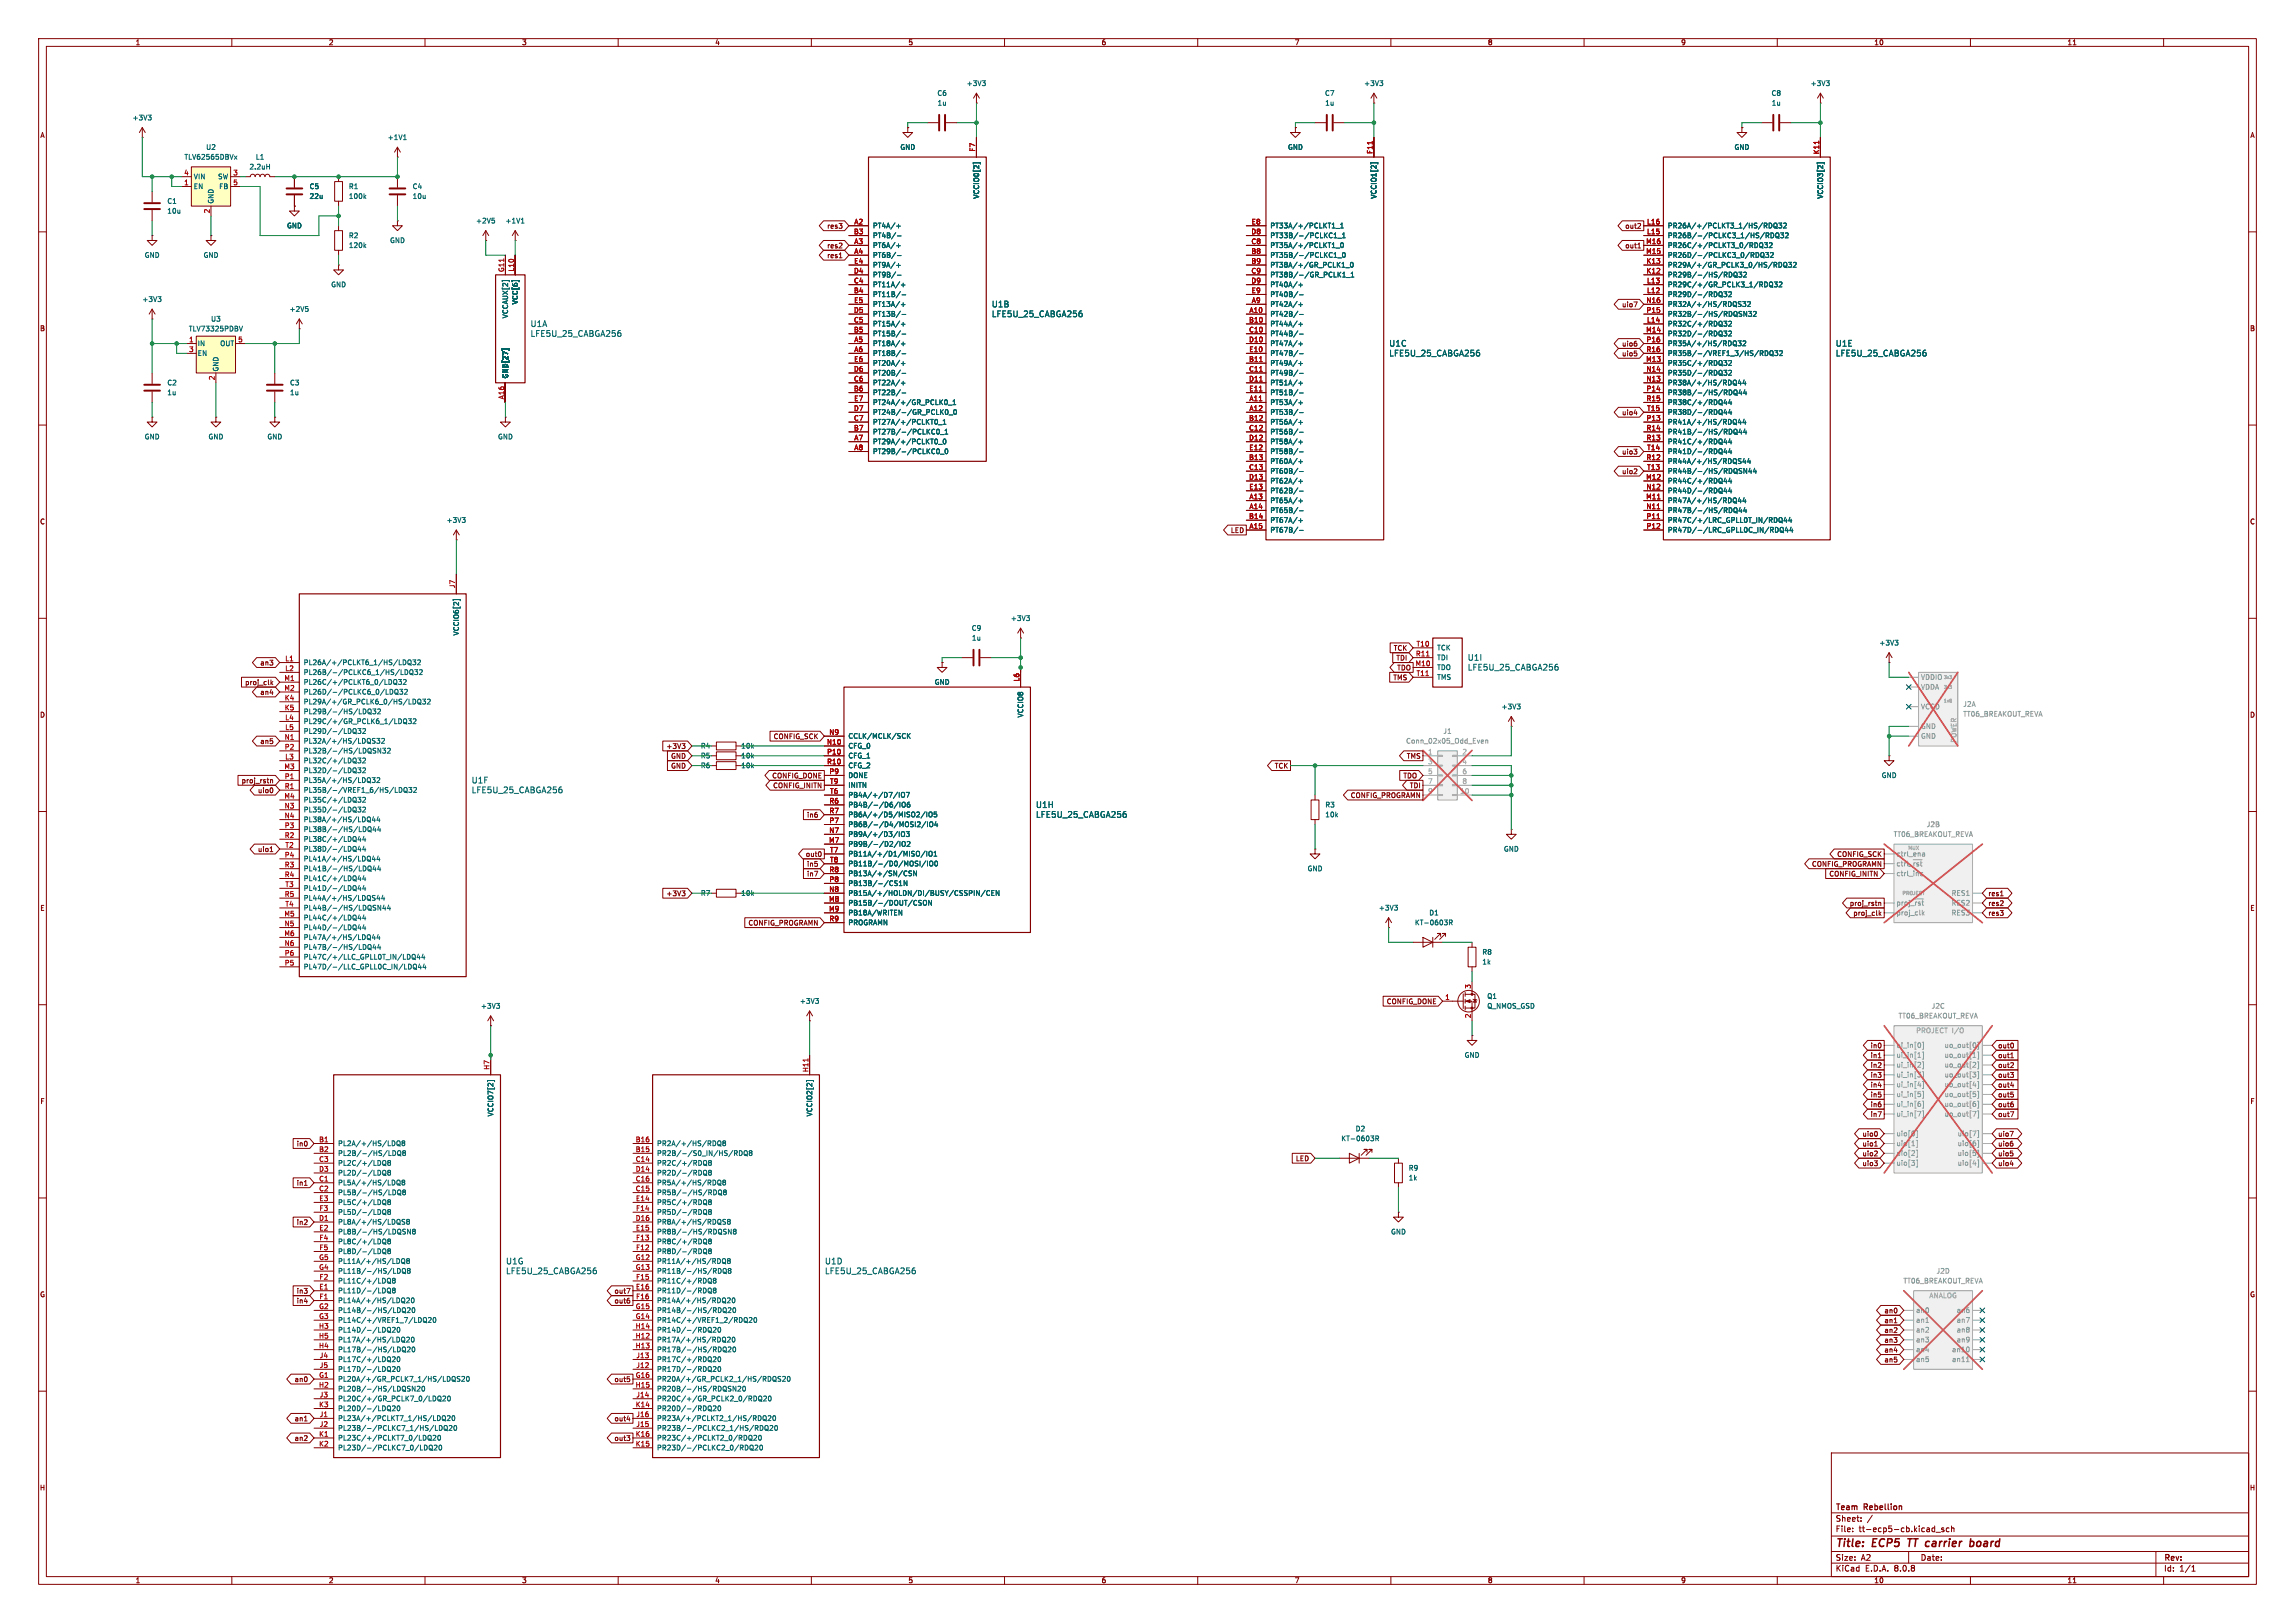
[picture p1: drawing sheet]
<svg xmlns="http://www.w3.org/2000/svg" width="594mm" height="420mm" viewBox="0 0 594 420" stroke-linecap="round" stroke-linejoin="round" font-family="sans-serif">
<defs><g id="words">
<g font-size="2.8" fill="#840000">
<text x="475" y="400.9">Title:</text>
<text x="484.7" y="400.9">ECP5</text>
<text x="494.7" y="400.9">TT carrier</text>
<text x="512.3" y="400.9">board</text>
</g>
<g font-size="2.1" fill="#006464">
<text x="256.6" y="82.3">LFE5U_25_CABGA256</text>
<text x="256.6" y="79.7">U1B</text>
<text x="137.2" y="84.8">U1A</text>
<text x="137.2" y="87.4">LFE5U_25_CABGA256</text>
<text x="359.5" y="89.9">U1C</text>
<text x="475" y="89.9">U1E</text>
<text x="359.5" y="92.4">LFE5U_25_CABGA256</text>
<text x="475" y="92.4">LFE5U_25_CABGA256</text>
<text x="379.8" y="171.2">U1I</text>
<text x="379.8" y="173.7">LFE5U_25_CABGA256</text>
<text x="122" y="202.9">U1F</text>
<text x="122" y="205.5">LFE5U_25_CABGA256</text>
<text x="268" y="209.3">U1H</text>
<text x="268" y="211.8">LFE5U_25_CABGA256</text>
<text x="130.9" y="329.9">LFE5U_25_CABGA256</text>
<text x="130.9" y="327.4">U1G</text>
<text x="213.4" y="329.9">LFE5U_25_CABGA256</text>
<text x="213.4" y="327.4">U1D</text>
</g>
<g font-size="2.1" fill="#840000">
<text x="475" y="394">Sheet:</text>
<text x="475" y="391.2">Team</text>
<text x="482.5" y="391.2">Rebellion</text>
<text x="475" y="396.7">File:</text>
<text x="481.1" y="396.7">tt-ecp5-cb.kicad_sch</text>
<text x="475" y="406.9">KiCad</text>
<text x="475" y="404.1">Size:</text>
<text x="481.7" y="404.1">A2</text>
<text x="482.7" y="406.9">E.D.A.</text>
<text x="490.3" y="406.9">8.0.8</text>
<text x="497" y="404.1">Date:</text>
<text x="560" y="404.3">Rev:</text>
<text x="560" y="406.9">Id:</text>
<text x="564.1" y="406.9">1/1</text>
</g>
<g font-size="1.8" fill="#840000">
<text x="35" y="11.9">1</text>
<text x="85" y="11.9">2</text>
<text x="135" y="11.9">3</text>
<text x="185" y="11.9">4</text>
<text x="235" y="11.9">5</text>
<text x="285" y="11.9">6</text>
<text x="335" y="11.9">7</text>
<text x="385" y="11.9">8</text>
<text x="435" y="11.9">9</text>
<text x="485" y="11.9">10</text>
<text x="535" y="11.9">11</text>
<text x="10.3" y="35.9">A</text>
<text x="582.3" y="35.9">A</text>
<text x="214" y="59.4">res3</text>
<text x="420.5" y="59.4">out2</text>
<text x="214" y="64.5">res2</text>
<text x="420.5" y="64.5">out1</text>
<text x="214" y="67">res1</text>
<text x="419.7" y="79.7">uio7</text>
<text x="10.3" y="85.9">B</text>
<text x="419.7" y="89.9">uio6</text>
<text x="582.3" y="85.9">B</text>
<text x="419.7" y="92.4">uio5</text>
<text x="419.7" y="107.6">uio4</text>
<text x="419.7" y="117.8">uio3</text>
<text x="419.7" y="122.9">uio2</text>
<text x="10.3" y="135.9">C</text>
<text x="582.3" y="135.9">C</text>
<text x="318.5" y="138.1">LED</text>
<text x="67.3" y="172.4">an3</text>
<text x="360.6" y="168.6">TCK</text>
<text x="361.3" y="171.1">TDI</text>
<text x="361.5" y="173.7">TDO</text>
<text x="63.3" y="177.5">proj_clk</text>
<text x="360.5" y="176.2">TMS</text>
<text x="10.3" y="185.9">D</text>
<text x="67.3" y="180">an4</text>
<text x="582.3" y="185.9">D</text>
<text x="200.1" y="191.5">CONFIG_SCK</text>
<text x="67.3" y="192.7">an5</text>
<text x="172.4" y="194">+3V3</text>
<text x="173.6" y="196.5">GND</text>
<text x="364" y="196.5">TMS</text>
<text x="62.4" y="202.9">proj_rstn</text>
<text x="173.6" y="199.1">GND</text>
<text x="199.7" y="201.6">CONFIG_DONE</text>
<text x="329.8" y="199.1">TCK</text>
<text x="363.1" y="201.6">TDO</text>
<text x="66.6" y="205.4">uio0</text>
<text x="200" y="204.2">CONFIG_INITN</text>
<text x="349.5" y="206.7">CONFIG_PROGRAMN</text>
<text x="364.8" y="204.2">TDI</text>
<text x="208.8" y="211.8">in6</text>
<text x="66.6" y="220.7">uio1</text>
<text x="208.4" y="221.9">out0</text>
<text x="475.4" y="221.9">CONFIG_SCK</text>
<text x="208.8" y="224.5">in5</text>
<text x="208.8" y="227">in7</text>
<text x="468.9" y="224.5">CONFIG_PROGRAMN</text>
<text x="473.3" y="227">CONFIG_INITN</text>
<text x="172.4" y="232.1">+3V3</text>
<text x="514.5" y="232.1">res1</text>
<text x="10.3" y="235.9">E</text>
<text x="193.6" y="239.7">CONFIG_PROGRAMN</text>
<text x="478.7" y="234.6">proj_rstn</text>
<text x="479.6" y="237.2">proj_clk</text>
<text x="514.5" y="237.2">res3</text>
<text x="514.5" y="234.6">res2</text>
<text x="582.3" y="235.9">E</text>
<text x="358.8" y="260">CONFIG_DONE</text>
<text x="484" y="274">in1</text>
<text x="484" y="271.5">in0</text>
<text x="517" y="274">out1</text>
<text x="517" y="271.5">out0</text>
<text x="484" y="279.1">in3</text>
<text x="484" y="281.6">in4</text>
<text x="484" y="276.5">in2</text>
<text x="517" y="276.5">out2</text>
<text x="517" y="281.6">out4</text>
<text x="517" y="279.1">out3</text>
<text x="10.3" y="285.9">F</text>
<text x="484" y="284.2">in5</text>
<text x="484" y="286.7">in6</text>
<text x="517" y="286.7">out6</text>
<text x="517" y="284.2">out5</text>
<text x="582.3" y="285.9">F</text>
<text x="484" y="289.2">in7</text>
<text x="517" y="289.2">out7</text>
<text x="76.7" y="296.9">in0</text>
<text x="481.9" y="296.9">uio1</text>
<text x="481.9" y="294.3">uio0</text>
<text x="481.9" y="299.4">uio2</text>
<text x="517" y="299.4">uio5</text>
<text x="517" y="296.9">uio6</text>
<text x="517" y="294.3">uio7</text>
<text x="335.3" y="300.7">LED</text>
<text x="481.9" y="301.9">uio3</text>
<text x="517" y="301.9">uio4</text>
<text x="76.7" y="307">in1</text>
<text x="76.7" y="317.2">in2</text>
<text x="10.3" y="335.9">G</text>
<text x="76.7" y="335">in3</text>
<text x="158.9" y="335">out7</text>
<text x="582.3" y="335.9">G</text>
<text x="76.7" y="337.5">in4</text>
<text x="158.9" y="337.5">out6</text>
<text x="487.6" y="340">an0</text>
<text x="487.6" y="347.7">an3</text>
<text x="487.6" y="345.1">an2</text>
<text x="487.6" y="342.6">an1</text>
<text x="487.6" y="352.7">an5</text>
<text x="487.6" y="350.2">an4</text>
<text x="76.1" y="357.8">an0</text>
<text x="158.9" y="357.8">out5</text>
<text x="76.1" y="368">an1</text>
<text x="158.9" y="368">out4</text>
<text x="76.1" y="373.1">an2</text>
<text x="158.9" y="373.1">out3</text>
<text x="10.2" y="385.9">H</text>
<text x="582.2" y="385.9">H</text>
<text x="35" y="409.9">1</text>
<text x="85" y="409.9">2</text>
<text x="135" y="409.9">3</text>
<text x="185" y="409.9">4</text>
<text x="235" y="409.9">5</text>
<text x="285" y="409.9">6</text>
<text x="335" y="409.9">7</text>
<text x="385" y="409.9">8</text>
<text x="435" y="409.9">9</text>
<text x="485" y="409.9">10</text>
<text x="535" y="409.9">11</text>
</g>
<g font-size="1.8" fill="#006464">
<text x="250.1" y="22.5">+3V3</text>
<text x="353" y="22.5">+3V3</text>
<text x="468.5" y="22.5">+3V3</text>
<text x="242.5" y="25">C6</text>
<text x="242.6" y="27.5">1u</text>
<text x="342.8" y="25">C7</text>
<text x="342.9" y="27.5">1u</text>
<text x="458.4" y="25">C8</text>
<text x="458.5" y="27.5">1u</text>
<text x="34.2" y="31.3">+3V3</text>
<text x="47.6" y="41.5">TLV62565DBVx</text>
<text x="53.2" y="39">U2</text>
<text x="66.1" y="41.5">L1</text>
<text x="100.2" y="36.4">+1V1</text>
<text x="232.9" y="39">GND</text>
<text x="333.2" y="39">GND</text>
<text x="448.8" y="39">GND</text>
<text x="50" y="46.6">VIN</text>
<text x="56.3" y="46.6">SW</text>
<text x="64.5" y="44">2.2uH</text>
<text x="43.2" y="52.9">C1</text>
<text x="50" y="49.1">EN</text>
<text x="55.5" y="52.8" transform="rotate(-90 55.5 52.8)">GND</text>
<text x="56.6" y="49.1">FB</text>
<text x="80" y="49.1">C5</text>
<text x="80" y="51.7">22u</text>
<text x="90.2" y="49.1">R1</text>
<text x="90.2" y="51.7">100k</text>
<text x="106.7" y="49.1">C4</text>
<text x="106.7" y="51.7">10u</text>
<text x="253.6" y="51.5" transform="rotate(-90 253.6 51.5)">VCCIO0[2]</text>
<text x="356.5" y="51.5" transform="rotate(-90 356.5 51.5)">VCCIO1[2]</text>
<text x="472" y="51.5" transform="rotate(-90 472 51.5)">VCCIO3[2]</text>
<text x="43.2" y="55.5">10u</text>
<text x="74.2" y="59.3">GND</text>
<text x="123.1" y="58">+2V5</text>
<text x="130.7" y="58">+1V1</text>
<text x="225.8" y="59.3">PT4A/+</text>
<text x="328.7" y="59.3">PT33A/+/PCLKT1_1</text>
<text x="431.5" y="59.3">PR26A/+/PCLKT3_1/HS/RDQ32</text>
<text x="90.2" y="61.8">R2</text>
<text x="90.2" y="64.4">120k</text>
<text x="100.8" y="63.1">GND</text>
<text x="225.8" y="64.4">PT6A/+</text>
<text x="225.8" y="61.8">PT4B/-</text>
<text x="328.7" y="64.4">PT35A/+/PCLKT1_0</text>
<text x="328.7" y="61.8">PT33B/-/PCLKC1_1</text>
<text x="431.5" y="61.8">PR26B/-/PCLKC3_1/HS/RDQ32</text>
<text x="431.5" y="64.4">PR26C/+/PCLKT3_0/RDQ32</text>
<text x="37.3" y="66.9">GND</text>
<text x="52.6" y="66.9">GND</text>
<text x="225.8" y="66.9">PT6B/-</text>
<text x="225.8" y="72">PT9B/-</text>
<text x="225.8" y="69.4">PT9A/+</text>
<text x="328.7" y="66.9">PT35B/-/PCLKC1_0</text>
<text x="328.7" y="69.4">PT38A/+/GR_PCLK1_0</text>
<text x="328.7" y="72">PT38B/-/GR_PCLK1_1</text>
<text x="431.5" y="72">PR29B/-/HS/RDQ32</text>
<text x="431.5" y="69.4">PR29A/+/GR_PCLK3_0/HS/RDQ32</text>
<text x="431.5" y="66.9">PR26D/-/PCLKC3_0/RDQ32</text>
<text x="85.6" y="74.5">GND</text>
<text x="225.8" y="77.1">PT11B/-</text>
<text x="225.8" y="74.5">PT11A/+</text>
<text x="328.7" y="74.5">PT40A/+</text>
<text x="328.7" y="77.1">PT40B/-</text>
<text x="431.5" y="77.1">PR29D/-/RDQ32</text>
<text x="431.5" y="74.5">PR29C/+/GR_PCLK3_1/RDQ32</text>
<text x="36.7" y="78.3">+3V3</text>
<text x="54.5" y="83.4">U3</text>
<text x="74.8" y="80.9">+2V5</text>
<text x="131.7" y="82.5" transform="rotate(-90 131.7 82.5)">VCCAUX[2]</text>
<text x="134.2" y="78.9" transform="rotate(-90 134.2 78.9)">VCC[6]</text>
<text x="225.8" y="82.1">PT13B/-</text>
<text x="225.8" y="79.6">PT13A/+</text>
<text x="328.7" y="82.1">PT42B/-</text>
<text x="328.7" y="79.6">PT42A/+</text>
<text x="431.5" y="79.6">PR32A/+/HS/RDQS32</text>
<text x="431.5" y="82.1">PR32B/-/HS/RDQSN32</text>
<text x="48.8" y="86">TLV73325PDBV</text>
<text x="51.1" y="89.8">IN</text>
<text x="56.9" y="89.8">OUT</text>
<text x="225.8" y="89.8">PT18A/+</text>
<text x="225.8" y="87.2">PT15B/-</text>
<text x="225.8" y="84.7">PT15A/+</text>
<text x="328.7" y="84.7">PT44A/+</text>
<text x="328.7" y="87.2">PT44B/-</text>
<text x="328.7" y="89.8">PT47A/+</text>
<text x="431.5" y="84.7">PR32C/+/RDQ32</text>
<text x="431.5" y="87.2">PR32D/-/RDQ32</text>
<text x="431.5" y="89.8">PR35A/+/HS/RDQ32</text>
<text x="51.1" y="92.3">EN</text>
<text x="225.8" y="92.3">PT18B/-</text>
<text x="225.8" y="94.8">PT20A/+</text>
<text x="328.7" y="94.8">PT49A/+</text>
<text x="328.7" y="92.3">PT47B/-</text>
<text x="431.5" y="94.8">PR35C/+/RDQ32</text>
<text x="431.5" y="92.3">PR35B/-/VREF1_3/HS/RDQ32</text>
<text x="43.2" y="99.9">C2</text>
<text x="56.7" y="96.3" transform="rotate(-90 56.7 96.3)">GND</text>
<text x="74.9" y="99.9">C3</text>
<text x="131.7" y="98" transform="rotate(-90 131.7 98)">GND[27]</text>
<text x="225.8" y="99.9">PT22A/+</text>
<text x="225.8" y="97.4">PT20B/-</text>
<text x="328.7" y="97.4">PT49B/-</text>
<text x="328.7" y="99.9">PT51A/+</text>
<text x="431.5" y="99.9">PR38A/+/HS/RDQ44</text>
<text x="431.5" y="97.4">PR35D/-/RDQ32</text>
<text x="43.2" y="102.5">1u</text>
<text x="74.9" y="102.5">1u</text>
<text x="225.8" y="102.5">PT22B/-</text>
<text x="225.8" y="107.5">PT24B/-/GR_PCLK0_0</text>
<text x="225.8" y="105">PT24A/+/GR_PCLK0_1</text>
<text x="328.7" y="105">PT53A/+</text>
<text x="328.7" y="107.5">PT53B/-</text>
<text x="328.7" y="102.5">PT51B/-</text>
<text x="431.5" y="102.5">PR38B/-/HS/RDQ44</text>
<text x="431.5" y="105">PR38C/+/RDQ44</text>
<text x="431.5" y="107.5">PR38D/-/RDQ44</text>
<text x="37.3" y="113.9">GND</text>
<text x="53.8" y="113.9">GND</text>
<text x="69.1" y="113.9">GND</text>
<text x="128.8" y="113.9">GND</text>
<text x="225.8" y="112.6">PT27B/-/PCLKC0_1</text>
<text x="225.8" y="110.1">PT27A/+/PCLKT0_1</text>
<text x="328.7" y="110.1">PT56A/+</text>
<text x="328.7" y="112.6">PT56B/-</text>
<text x="431.5" y="110.1">PR41A/+/HS/RDQ44</text>
<text x="431.5" y="112.6">PR41B/-/HS/RDQ44</text>
<text x="225.8" y="115.2">PT29A/+/PCLKT0_0</text>
<text x="225.8" y="117.7">PT29B/-/PCLKC0_0</text>
<text x="328.7" y="115.2">PT58A/+</text>
<text x="328.7" y="117.7">PT58B/-</text>
<text x="431.5" y="115.2">PR41C/+/RDQ44</text>
<text x="431.5" y="117.7">PR41D/-/RDQ44</text>
<text x="328.7" y="120.2">PT60A/+</text>
<text x="328.7" y="122.8">PT60B/-</text>
<text x="328.7" y="125.3">PT62A/+</text>
<text x="431.5" y="125.3">PR44C/+/RDQ44</text>
<text x="431.5" y="120.2">PR44A/+/HS/RDQS44</text>
<text x="431.5" y="122.8">PR44B/-/HS/RDQSN44</text>
<text x="328.7" y="130.4">PT65A/+</text>
<text x="328.7" y="127.9">PT62B/-</text>
<text x="431.5" y="130.4">PR47A/+/HS/RDQ44</text>
<text x="431.5" y="127.9">PR44D/-/RDQ44</text>
<text x="115.5" y="135.5">+3V3</text>
<text x="328.7" y="132.9">PT65B/-</text>
<text x="328.7" y="135.5">PT67A/+</text>
<text x="431.5" y="132.9">PR47B/-/HS/RDQ44</text>
<text x="431.5" y="135.5">PR47C/+/LRC_GPLL0T_IN/RDQ44</text>
<text x="328.7" y="138">PT67B/-</text>
<text x="431.5" y="138">PR47D/-/LRC_GPLL0C_IN/RDQ44</text>
<text x="261.5" y="160.9">+3V3</text>
<text x="119" y="164.6" transform="rotate(-90 119 164.6)">VCCIO6[2]</text>
<text x="251.4" y="163.4">C9</text>
<text x="251.4" y="166">1u</text>
<text x="486.3" y="167.2">+3V3</text>
<text x="78.5" y="172.3">PL26A/+/PCLKT6_1/HS/LDQ32</text>
<text x="371.9" y="173.6">TDO</text>
<text x="371.9" y="171">TDI</text>
<text x="371.9" y="168.5">TCK</text>
<text x="78.5" y="174.9">PL26B/-/PCLKC6_1/HS/LDQ32</text>
<text x="78.5" y="177.4">PL26C/+/PCLKT6_0/LDQ32</text>
<text x="78.5" y="179.9">PL26D/-/PCLKC6_0/LDQ32</text>
<text x="241.8" y="177.4">GND</text>
<text x="371.9" y="176.1">TMS</text>
<text x="78.5" y="182.5">PL29A/+/GR_PCLK6_0/HS/LDQ32</text>
<text x="78.5" y="185">PL29B/-/HS/LDQ32</text>
<text x="265" y="185.8" transform="rotate(-90 265 185.8)">VCCIO8</text>
<text x="388.5" y="183.7">+3V3</text>
<text x="78.5" y="187.6">PL29C/+/GR_PCLK6_1/LDQ32</text>
<text x="78.5" y="190.1">PL29D/-/LDQ32</text>
<text x="219.5" y="191.4">CCLK/MCLK/SCK</text>
<text x="78.5" y="197.7">PL32C/+/LDQ32</text>
<text x="78.5" y="192.6">PL32A/+/HS/LDQS32</text>
<text x="78.5" y="195.2">PL32B/-/HS/LDQSN32</text>
<text x="181.3" y="193.9">R4</text>
<text x="181.3" y="196.4">R5</text>
<text x="191.7" y="193.9">10k</text>
<text x="191.7" y="196.4">10k</text>
<text x="219.5" y="193.9">CFG_0</text>
<text x="219.5" y="196.4">CFG_1</text>
<text x="78.5" y="200.3">PL32D/-/LDQ32</text>
<text x="78.5" y="202.8">PL35A/+/HS/LDQ32</text>
<text x="181.3" y="199">R6</text>
<text x="191.7" y="199">10k</text>
<text x="219.5" y="201.5">DONE</text>
<text x="219.5" y="199">CFG_2</text>
<text x="486.9" y="201.5">GND</text>
<text x="78.5" y="207.9">PL35C/+/LDQ32</text>
<text x="78.5" y="205.3">PL35B/-/VREF1_6/HS/LDQ32</text>
<text x="219.5" y="209.1">PB4B/-/D6/IO6</text>
<text x="219.5" y="206.6">PB4A/+/D7/IO7</text>
<text x="219.5" y="204.1">INITN</text>
<text x="342.9" y="209.1">R3</text>
<text x="78.5" y="210.4">PL35D/-/LDQ32</text>
<text x="78.5" y="213">PL38A/+/HS/LDQ44</text>
<text x="78.5" y="215.5">PL38B/-/HS/LDQ44</text>
<text x="219.5" y="214.2">PB6B/-/D4/MOSI2/IO4</text>
<text x="219.5" y="211.7">PB6A/+/D5/MISO2/IO5</text>
<text x="342.9" y="211.7">10k</text>
<text x="78.5" y="218">PL38C/+/LDQ44</text>
<text x="78.5" y="220.6">PL38D/-/LDQ44</text>
<text x="219.5" y="219.3">PB9B/-/D2/IO2</text>
<text x="219.5" y="216.8">PB9A/+/D3/IO3</text>
<text x="219.5" y="221.8">PB11A/+/D1/MISO/IO1</text>
<text x="389.1" y="220.6">GND</text>
<text x="78.5" y="223.1">PL41A/+/HS/LDQ44</text>
<text x="78.5" y="225.7">PL41B/-/HS/LDQ44</text>
<text x="219.5" y="226.9">PB13A/+/SN/CSN</text>
<text x="219.5" y="224.4">PB11B/-/D0/MOSI/IO0</text>
<text x="338.3" y="225.7">GND</text>
<text x="78.5" y="228.2">PL41C/+/LDQ44</text>
<text x="78.5" y="233.3">PL44A/+/HS/LDQS44</text>
<text x="78.5" y="230.7">PL41D/-/LDQ44</text>
<text x="181.3" y="232">R7</text>
<text x="191.7" y="232">10k</text>
<text x="219.5" y="232">PB15A/+/HOLDN/DI/BUSY/CSSPIN/CEN</text>
<text x="219.5" y="229.5">PB13B/-/CS1N</text>
<text x="78.5" y="238.4">PL44C/+/LDQ44</text>
<text x="78.5" y="235.8">PL44B/-/HS/LDQSN44</text>
<text x="219.5" y="234.5">PB15B/-/DOUT/CSON</text>
<text x="219.5" y="237.1">PB18A/WRITEN</text>
<text x="219.5" y="239.6">PROGRAMN</text>
<text x="356.8" y="235.8">+3V3</text>
<text x="366.1" y="239.6">KT-0603R</text>
<text x="369.8" y="237.1">D1</text>
<text x="78.5" y="243.4">PL47A/+/HS/LDQ44</text>
<text x="78.5" y="240.9">PL44D/-/LDQ44</text>
<text x="78.5" y="246">PL47B/-/HS/LDQ44</text>
<text x="78.5" y="251.1">PL47D/-/LLC_GPLL0C_IN/LDQ44</text>
<text x="78.5" y="248.5">PL47C/+/LLC_GPLL0T_IN/LDQ44</text>
<text x="383.5" y="247.2">R8</text>
<text x="383.5" y="249.8">1k</text>
<text x="124.4" y="261.2">+3V3</text>
<text x="206.9" y="259.9">+3V3</text>
<text x="384.8" y="261.2">Q_NMOS_GSD</text>
<text x="384.8" y="258.7">Q1</text>
<text x="379" y="273.9">GND</text>
<text x="127.9" y="289" transform="rotate(-90 127.9 289)">VCCIO7[2]</text>
<text x="210.4" y="289" transform="rotate(-90 210.4 289)">VCCIO2[2]</text>
<text x="350.8" y="293">D2</text>
<text x="87.4" y="296.8">PL2A/+/HS/LDQ8</text>
<text x="87.4" y="299.3">PL2B/-/HS/LDQ8</text>
<text x="169.9" y="299.3">PR2B/-/S0_IN/HS/RDQ8</text>
<text x="169.9" y="296.8">PR2A/+/HS/RDQ8</text>
<text x="347" y="295.5">KT-0603R</text>
<text x="87.4" y="301.9">PL2C/+/LDQ8</text>
<text x="87.4" y="304.4">PL2D/-/LDQ8</text>
<text x="169.9" y="301.9">PR2C/+/RDQ8</text>
<text x="169.9" y="304.4">PR2D/-/RDQ8</text>
<text x="364.5" y="303.1">R9</text>
<text x="364.5" y="305.7">1k</text>
<text x="87.4" y="306.9">PL5A/+/HS/LDQ8</text>
<text x="87.4" y="309.5">PL5B/-/HS/LDQ8</text>
<text x="169.9" y="309.5">PR5B/-/HS/RDQ8</text>
<text x="169.9" y="306.9">PR5A/+/HS/RDQ8</text>
<text x="87.4" y="317.1">PL8A/+/HS/LDQS8</text>
<text x="87.4" y="312">PL5C/+/LDQ8</text>
<text x="87.4" y="314.6">PL5D/-/LDQ8</text>
<text x="169.9" y="317.1">PR8A/+/HS/RDQS8</text>
<text x="169.9" y="312">PR5C/+/RDQ8</text>
<text x="169.9" y="314.6">PR5D/-/RDQ8</text>
<text x="87.4" y="319.6">PL8B/-/HS/LDQSN8</text>
<text x="87.4" y="322.2">PL8C/+/LDQ8</text>
<text x="169.9" y="319.6">PR8B/-/HS/RDQSN8</text>
<text x="169.9" y="322.2">PR8C/+/RDQ8</text>
<text x="359.9" y="319.6">GND</text>
<text x="87.4" y="324.7">PL8D/-/LDQ8</text>
<text x="87.4" y="329.8">PL11B/-/HS/LDQ8</text>
<text x="87.4" y="327.3">PL11A/+/HS/LDQ8</text>
<text x="169.9" y="324.7">PR8D/-/RDQ8</text>
<text x="169.9" y="327.3">PR11A/+/HS/RDQ8</text>
<text x="169.9" y="329.8">PR11B/-/HS/RDQ8</text>
<text x="87.4" y="334.9">PL11D/-/LDQ8</text>
<text x="87.4" y="332.3">PL11C/+/LDQ8</text>
<text x="169.9" y="334.9">PR11D/-/RDQ8</text>
<text x="169.9" y="332.3">PR11C/+/RDQ8</text>
<text x="87.4" y="337.4">PL14A/+/HS/LDQ20</text>
<text x="87.4" y="340">PL14B/-/HS/LDQ20</text>
<text x="169.9" y="337.4">PR14A/+/HS/RDQ20</text>
<text x="169.9" y="340">PR14B/-/HS/RDQ20</text>
<text x="87.4" y="342.5">PL14C/+/VREF1_7/LDQ20</text>
<text x="87.4" y="345">PL14D/-/LDQ20</text>
<text x="87.4" y="347.6">PL17A/+/HS/LDQ20</text>
<text x="169.9" y="342.5">PR14C/+/VREF1_2/RDQ20</text>
<text x="169.9" y="347.6">PR17A/+/HS/RDQ20</text>
<text x="169.9" y="345">PR14D/-/RDQ20</text>
<text x="87.4" y="350.1">PL17B/-/HS/LDQ20</text>
<text x="87.4" y="352.7">PL17C/+/LDQ20</text>
<text x="169.9" y="350.1">PR17B/-/HS/RDQ20</text>
<text x="169.9" y="352.7">PR17C/+/RDQ20</text>
<text x="87.4" y="357.7">PL20A/+/GR_PCLK7_1/HS/LDQS20</text>
<text x="87.4" y="355.2">PL17D/-/LDQ20</text>
<text x="169.9" y="357.7">PR20A/+/GR_PCLK2_1/HS/RDQS20</text>
<text x="169.9" y="355.2">PR17D/-/RDQ20</text>
<text x="87.4" y="360.3">PL20B/-/HS/LDQSN20</text>
<text x="87.4" y="362.8">PL20C/+/GR_PCLK7_0/LDQ20</text>
<text x="87.4" y="365.4">PL20D/-/LDQ20</text>
<text x="169.9" y="360.3">PR20B/-/HS/RDQSN20</text>
<text x="169.9" y="362.8">PR20C/+/GR_PCLK2_0/RDQ20</text>
<text x="169.9" y="365.4">PR20D/-/RDQ20</text>
<text x="87.4" y="367.9">PL23A/+/PCLKT7_1/HS/LDQ20</text>
<text x="87.4" y="370.4">PL23B/-/PCLKC7_1/HS/LDQ20</text>
<text x="169.9" y="370.4">PR23B/-/PCLKC2_1/HS/RDQ20</text>
<text x="169.9" y="367.9">PR23A/+/PCLKT2_1/HS/RDQ20</text>
<text x="87.4" y="373">PL23C/+/PCLKT7_0/LDQ20</text>
<text x="87.4" y="375.5">PL23D/-/PCLKC7_0/LDQ20</text>
<text x="169.9" y="375.5">PR23D/-/PCLKC2_0/RDQ20</text>
<text x="169.9" y="373">PR23C/+/PCLKT2_0/RDQ20</text>
</g>
<g font-size="1.8" fill="#a90000">
<text x="252.5" y="39.4" transform="rotate(-90 252.5 39.4)">F7</text>
<text x="355.3" y="40" transform="rotate(-90 355.3 40)">F11</text>
<text x="470.9" y="40" transform="rotate(-90 470.9 40)">K11</text>
<text x="47.6" y="45.5">4</text>
<text x="60.3" y="45.5">3</text>
<text x="47.6" y="48">1</text>
<text x="60.3" y="48">5</text>
<text x="54.4" y="55.3" transform="rotate(-90 54.4 55.3)">2</text>
<text x="221" y="58.2">A2</text>
<text x="323.8" y="58.2">E8</text>
<text x="426.2" y="58.2">L16</text>
<text x="220.9" y="60.7">B3</text>
<text x="221" y="63.2">A3</text>
<text x="221" y="65.8">A4</text>
<text x="323.8" y="65.8">B8</text>
<text x="323.8" y="63.2">C8</text>
<text x="323.8" y="60.7">D8</text>
<text x="426" y="65.8">M15</text>
<text x="426" y="63.2">M16</text>
<text x="426.2" y="60.7">L15</text>
<text x="130.6" y="70.5" transform="rotate(-90 130.6 70.5)">G11</text>
<text x="133.1" y="70.4" transform="rotate(-90 133.1 70.4)">L10</text>
<text x="220.9" y="70.9">D4</text>
<text x="221" y="68.3">E4</text>
<text x="323.8" y="68.3">B9</text>
<text x="323.8" y="70.9">C9</text>
<text x="426" y="70.9">K12</text>
<text x="426" y="68.3">K13</text>
<text x="220.9" y="75.9">B4</text>
<text x="220.9" y="73.4">C4</text>
<text x="323.8" y="73.4">D9</text>
<text x="323.8" y="75.9">E9</text>
<text x="426.2" y="75.9">L12</text>
<text x="426.2" y="73.4">L13</text>
<text x="220.9" y="83.6">C5</text>
<text x="220.9" y="81">D5</text>
<text x="221" y="78.5">E5</text>
<text x="323.2" y="83.6">B10</text>
<text x="323.3" y="81">A10</text>
<text x="323.9" y="78.5">A9</text>
<text x="426" y="78.5">N16</text>
<text x="426" y="81">P15</text>
<text x="426.2" y="83.6">L14</text>
<text x="48.8" y="88.6">1</text>
<text x="61.5" y="88.6">5</text>
<text x="220.9" y="86.1">B5</text>
<text x="221" y="88.6">A5</text>
<text x="323.2" y="86.1">C10</text>
<text x="323.2" y="88.6">D10</text>
<text x="426" y="86.1">M14</text>
<text x="426" y="88.6">P16</text>
<text x="48.8" y="91.2">3</text>
<text x="221" y="93.7">E6</text>
<text x="221" y="91.2">A6</text>
<text x="323.2" y="93.7">B11</text>
<text x="323.2" y="91.2">E10</text>
<text x="426" y="93.7">M13</text>
<text x="426" y="91.2">R16</text>
<text x="55.6" y="98.5" transform="rotate(-90 55.6 98.5)">2</text>
<text x="220.9" y="101.3">B6</text>
<text x="220.9" y="98.8">C6</text>
<text x="220.9" y="96.3">D6</text>
<text x="323.2" y="96.3">C11</text>
<text x="323.2" y="98.8">D11</text>
<text x="323.2" y="101.3">E11</text>
<text x="426" y="98.8">N13</text>
<text x="426" y="96.3">N14</text>
<text x="426" y="101.3">P14</text>
<text x="130.6" y="103.5" transform="rotate(-90 130.6 103.5)">A16</text>
<text x="220.9" y="106.4">D7</text>
<text x="221" y="103.9">E7</text>
<text x="323.3" y="103.9">A11</text>
<text x="323.3" y="106.4">A12</text>
<text x="426" y="103.9">R15</text>
<text x="426.2" y="106.4">T15</text>
<text x="220.9" y="111.5">B7</text>
<text x="220.9" y="109">C7</text>
<text x="323.2" y="109">B12</text>
<text x="323.2" y="111.5">C12</text>
<text x="426" y="109">P13</text>
<text x="426" y="111.5">R14</text>
<text x="221" y="114">A7</text>
<text x="221" y="116.6">A8</text>
<text x="323.2" y="119.1">B13</text>
<text x="323.2" y="114">D12</text>
<text x="323.2" y="116.6">E12</text>
<text x="426" y="119.1">R12</text>
<text x="426" y="114">R13</text>
<text x="426.2" y="116.6">T14</text>
<text x="323.2" y="121.7">C13</text>
<text x="323.2" y="124.2">D13</text>
<text x="426" y="124.2">M12</text>
<text x="426.2" y="121.7">T13</text>
<text x="323.2" y="126.7">E13</text>
<text x="323.3" y="129.3">A13</text>
<text x="323.3" y="131.8">A14</text>
<text x="426" y="129.3">M11</text>
<text x="426" y="131.8">N11</text>
<text x="426" y="126.7">N12</text>
<text x="323.2" y="134.4">B14</text>
<text x="323.3" y="136.9">A15</text>
<text x="426" y="134.4">P11</text>
<text x="426" y="136.9">P12</text>
<text x="117.9" y="152.3" transform="rotate(-90 117.9 152.3)">J7</text>
<text x="366.5" y="167.4">T10</text>
<text x="73.7" y="171.2">L1</text>
<text x="73.7" y="173.7">L2</text>
<text x="366.3" y="172.5">M10</text>
<text x="366.4" y="169.9">R11</text>
<text x="73.5" y="176.3">M1</text>
<text x="73.5" y="178.8">M2</text>
<text x="263.9" y="176.5" transform="rotate(-90 263.9 176.5)">L6</text>
<text x="366.5" y="175">T11</text>
<text x="73.6" y="181.4">K4</text>
<text x="73.6" y="183.9">K5</text>
<text x="73.6" y="191.5">N1</text>
<text x="73.7" y="186.4">L4</text>
<text x="73.7" y="189">L5</text>
<text x="214.5" y="190.2">N9</text>
<text x="73.6" y="194.1">P2</text>
<text x="73.7" y="196.6">L3</text>
<text x="213.9" y="192.8">N10</text>
<text x="214" y="195.3">P10</text>
<text x="214" y="197.9">R10</text>
<text x="73.5" y="199.1">M3</text>
<text x="73.6" y="201.7">P1</text>
<text x="214.6" y="200.4">P9</text>
<text x="214.7" y="202.9">T9</text>
<text x="73.5" y="206.8">M4</text>
<text x="73.6" y="209.3">N3</text>
<text x="73.6" y="204.2">R1</text>
<text x="214.6" y="208">R6</text>
<text x="214.7" y="205.5">T6</text>
<text x="73.6" y="211.8">N4</text>
<text x="73.6" y="214.4">P3</text>
<text x="214.5" y="215.6">N7</text>
<text x="214.6" y="213.1">P7</text>
<text x="214.6" y="210.6">R7</text>
<text x="73.6" y="222">P4</text>
<text x="73.6" y="216.9">R2</text>
<text x="73.7" y="219.5">T2</text>
<text x="214.5" y="218.2">M7</text>
<text x="214.7" y="220.7">T7</text>
<text x="73.6" y="224.5">R3</text>
<text x="73.6" y="227.1">R4</text>
<text x="214.6" y="225.8">R8</text>
<text x="214.7" y="223.3">T8</text>
<text x="73.6" y="232.2">R5</text>
<text x="73.7" y="229.6">T3</text>
<text x="214.5" y="233.4">M8</text>
<text x="214.5" y="230.9">N8</text>
<text x="214.6" y="228.3">P8</text>
<text x="73.5" y="237.2">M5</text>
<text x="73.6" y="239.8">N5</text>
<text x="73.7" y="234.7">T4</text>
<text x="214.5" y="236">M9</text>
<text x="214.6" y="238.5">R9</text>
<text x="73.5" y="242.3">M6</text>
<text x="73.6" y="244.9">N6</text>
<text x="73.6" y="249.9">P5</text>
<text x="73.6" y="247.4">P6</text>
<text x="380.7" y="256" transform="rotate(-90 380.7 256)">3</text>
<text x="373.9" y="258.8">1</text>
<text x="380.7" y="263.6" transform="rotate(-90 380.7 263.6)">2</text>
<text x="126.7" y="277" transform="rotate(-90 126.7 277)">H7</text>
<text x="209.3" y="277.6" transform="rotate(-90 209.3 277.6)">H11</text>
<text x="82.5" y="295.7">B1</text>
<text x="82.5" y="298.2">B2</text>
<text x="164.4" y="298.2">B15</text>
<text x="164.4" y="295.7">B16</text>
<text x="82.5" y="305.8">C1</text>
<text x="82.5" y="300.7">C3</text>
<text x="82.5" y="303.3">D3</text>
<text x="164.4" y="300.7">C14</text>
<text x="164.4" y="305.8">C16</text>
<text x="164.4" y="303.3">D14</text>
<text x="82.5" y="308.4">C2</text>
<text x="82.5" y="310.9">E3</text>
<text x="164.4" y="308.4">C15</text>
<text x="164.5" y="310.9">E14</text>
<text x="82.5" y="316">D1</text>
<text x="82.6" y="313.4">F3</text>
<text x="164.4" y="316">D16</text>
<text x="164.5" y="313.4">F14</text>
<text x="82.5" y="318.5">E2</text>
<text x="82.6" y="321.1">F4</text>
<text x="82.6" y="323.6">F5</text>
<text x="164.5" y="318.5">E15</text>
<text x="164.5" y="323.6">F12</text>
<text x="164.5" y="321.1">F13</text>
<text x="82.5" y="328.7">G4</text>
<text x="82.5" y="326.1">G5</text>
<text x="164.4" y="326.1">G12</text>
<text x="164.4" y="328.7">G13</text>
<text x="82.5" y="333.8">E1</text>
<text x="82.6" y="331.2">F2</text>
<text x="164.5" y="333.8">E16</text>
<text x="164.5" y="331.2">F15</text>
<text x="82.5" y="338.8">G2</text>
<text x="82.5" y="341.4">G3</text>
<text x="82.6" y="336.3">F1</text>
<text x="164.4" y="341.4">G14</text>
<text x="164.4" y="338.8">G15</text>
<text x="164.5" y="336.3">F16</text>
<text x="82.4" y="343.9">H3</text>
<text x="82.4" y="346.5">H5</text>
<text x="164.4" y="346.5">H12</text>
<text x="164.4" y="343.9">H14</text>
<text x="82.4" y="349">H4</text>
<text x="82.6" y="351.5">J4</text>
<text x="164.4" y="349">H13</text>
<text x="164.6" y="351.5">J13</text>
<text x="82.4" y="359.2">H2</text>
<text x="82.5" y="356.6">G1</text>
<text x="82.6" y="354.1">J5</text>
<text x="164.4" y="359.2">H15</text>
<text x="164.4" y="356.6">G16</text>
<text x="164.6" y="354.1">J12</text>
<text x="82.5" y="364.2">K3</text>
<text x="82.6" y="361.7">J3</text>
<text x="164.4" y="364.2">K14</text>
<text x="164.6" y="361.7">J14</text>
<text x="82.5" y="371.9">K1</text>
<text x="82.6" y="366.8">J1</text>
<text x="82.6" y="369.3">J2</text>
<text x="164.4" y="371.9">K16</text>
<text x="164.6" y="369.3">J15</text>
<text x="164.6" y="366.8">J16</text>
<text x="82.5" y="374.4">K2</text>
<text x="164.4" y="374.4">K15</text>
</g>
<g font-size="1.8" fill="#989898">
<text x="497.1" y="178.7">VDDA</text>
<text x="497.1" y="176.1">VDDIO</text>
<text x="497.1" y="183.7">VCCD</text>
<text x="508" y="183.1">J2A</text>
<text x="508" y="185.6">TT06_BREAKOUT_REVA</text>
<text x="373.5" y="190.1">J1</text>
<text x="497.1" y="188.8">GND</text>
<text x="497.1" y="191.4">GND</text>
<text x="363.8" y="192.6">Conn_02x05_Odd_Even</text>
<text x="498.6" y="214.2">J2B</text>
<text x="490" y="216.8">TT06_BREAKOUT_REVA</text>
<text x="490.7" y="221.8">ctrl_ena</text>
<text x="490.7" y="226.9">ctrl_inc</text>
<text x="490.7" y="224.4">ctrl_~{rst}</text>
<text x="505" y="232">RES1</text>
<text x="490.7" y="237.1">proj_clk</text>
<text x="490.7" y="234.5">proj_~{rst}</text>
<text x="505" y="237.1">RES3</text>
<text x="505" y="234.5">RES2</text>
<text x="491.3" y="263.8">TT06_BREAKOUT_REVA</text>
<text x="499.8" y="261.2">J2C</text>
<text x="490.7" y="273.9">ui_in[1]</text>
<text x="490.7" y="271.4">ui_in[0]</text>
<text x="503.2" y="271.4">uo_out[0]</text>
<text x="503.2" y="273.9">uo_out[1]</text>
<text x="490.7" y="279">ui_in[3]</text>
<text x="490.7" y="276.5">ui_in[2]</text>
<text x="490.7" y="281.5">ui_in[4]</text>
<text x="503.2" y="281.5">uo_out[4]</text>
<text x="503.2" y="276.5">uo_out[2]</text>
<text x="503.2" y="279">uo_out[3]</text>
<text x="490.7" y="286.6">ui_in[6]</text>
<text x="490.7" y="284.1">ui_in[5]</text>
<text x="503.2" y="286.6">uo_out[6]</text>
<text x="503.2" y="284.1">uo_out[5]</text>
<text x="490.7" y="289.2">ui_in[7]</text>
<text x="503.2" y="289.2">uo_out[7]</text>
<text x="490.7" y="294.2">uio[0]</text>
<text x="490.7" y="296.8">uio[1]</text>
<text x="490.7" y="299.3">uio[2]</text>
<text x="506.6" y="296.8">uio[6]</text>
<text x="506.6" y="294.2">uio[7]</text>
<text x="506.6" y="299.3">uio[5]</text>
<text x="490.7" y="301.9">uio[3]</text>
<text x="506.6" y="301.9">uio[4]</text>
<text x="501.1" y="329.8">J2D</text>
<text x="492.5" y="332.3">TT06_BREAKOUT_REVA</text>
<text x="495.8" y="340">an0</text>
<text x="506.3" y="340">an6</text>
<text x="495.8" y="342.5">an1</text>
<text x="495.8" y="345">an2</text>
<text x="495.8" y="347.6">an3</text>
<text x="506.3" y="345">an8</text>
<text x="506.3" y="342.5">an7</text>
<text x="506.3" y="347.6">an9</text>
<text x="495.8" y="350.1">an4</text>
<text x="495.8" y="352.7">an5</text>
<text x="505.1" y="352.7">an11</text>
<text x="505.1" y="350.1">an10</text>
</g>
<g font-size="1.8" fill="#aaa">
<text x="369.5" y="195.3">1</text>
<text x="369.5" y="197.9">3</text>
<text x="378.4" y="195.3">2</text>
<text x="378.4" y="197.9">4</text>
<text x="369.5" y="200.4">5</text>
<text x="369.5" y="202.9">7</text>
<text x="378.4" y="200.4">6</text>
<text x="378.4" y="202.9">8</text>
<text x="369.5" y="205.5">9</text>
<text x="377.8" y="205.5">10</text>
</g>
<g font-size="1.8" fill="#a1a1a1">
<text x="506.6" y="192.3" transform="rotate(-90 506.6 192.3)">POWER</text>
<text x="495.8" y="267.6">PROJECT I/O</text>
<text x="499.2" y="336.2">ANALOG</text>
</g>
<g font-size="1.3" fill="#a1a1a1">
<text x="493.7" y="220.1">MUX</text>
<text x="492.2" y="231.8">PROJECT</text>
</g>
<g font-size="1.1" fill="#a1a1a1">
<text x="503" y="178.4">3v3</text>
<text x="503" y="175.9">3v3</text>
<text x="503" y="182">1v8</text>
</g>
</g></defs>
<g fill="none" stroke="#840000" stroke-width=".26">
<path d="M10 10h574v400h-574zM12 12h570v396h-570zM60 10v2M110 10v2M160 10v2M210 10v2M260 10v2M310 10v2M360 10v2M410 10v2M460 10v2M510 10v2"/>
<path d="M536.6 11.6h.7M560 10v2M76.2 53.3v1.3h1.3l-1.3 1.3-1.3-1.3h1.3M76.2 53.3h.1M76.2 45.7v2.8M76.2 50.5v2.8M102.9 57.2v1.2h1.2l-1.2 1.3-1.3-1.3h1.3M102.9 57.2h.1M125.7 59.7l-.7 1.3M125.7 59.7v2.5M125.7 59.7l.8 1.3M10 60h2"/>
<path d="M125.7 62.2h.1M130.8 66v5.1M133.3 66v5.1M582 60h2M130.8 99.1v5M10 110h2M582 110h2M10 160h2M488.9 171.5h.1M488.9 168.9l-.7 1.3M488.9 168.9v2.6M488.9 168.9l.8 1.3"/>
<path d="M582 160h2M10 210h2M582 210h2M10 260h2M582 260h2M10 310h2M582 310h2M10 360h2M474 376h108v32h-108zM582 360h2M474 397.5h108M474 391.5h108"/>
<path d="M479.5 396.2v.2M479.5 395.4v.2M481.7 393.5v.2M481.7 392.7v.2M484.6 392.1l-1.3 1.9M501.1 396.5h1.1M503.1 395.4h-.4l-.2 .2 .1 .2 .5 .1v.4h-.6M504.5 395.4h-.5l-.3 .3 .2 .6h.6M505.1 395.5l.6-.1v1M505.1 394.9v1.5M60 408v2M110 408v2"/>
<path d="M160 408v2M210 408v2M260 408v2M310 408v2M360 408v2M410 408v2M460 408v2M474 404.5h108M474 401.5h108M494 401.5v3M510 408v2M536.6 409.6h.7"/>
<path d="M558 401.5v6.5M560 408v2M567.3 406.6h.9M567.3 405.5l.4-.4v1.5"/>
</g>
<path d="M493.8 398.2h1.1M494.4 398.2l-.3 2M510 399l.6-.1 .3 .3-.3 .9h-.8M510.1 398.2l-.3 2" fill="none" stroke="#840000" stroke-width=".4"/>
<path d="M127.4 56.5h.6M127.8 56.9l.2 .3-.2 .5M130 72.9v-.3h1.8v.3M132.5 72.9v-.3h1.9v.3M130 90.6v-.3h1.8v.3M160.2 86.1l.4 .1 .1 .2v.5l-.5 .2M160.6 85.5l-.4 .1M490.5 165.7h.7l-.4 .5M491 166.2l.2 .2-.2 .5" fill="none" stroke="#006464" stroke-width=".26"/>
<path d="M74.2 50.3h4M74.2 48.8h4" fill="none" stroke="#840000" stroke-width=".51"/>
<path d="M128.3 71.1h7.6v28h-7.6z" fill="none" stroke="#840000" stroke-width=".3"/>
<path d="M495.3 334h15.2v20.3h-15.2z" fill="#f0f0f0"/>
<g fill="none" stroke="#a1a1a1" stroke-width=".26">
<path d="M492.8 339.1h2.5M495.3 334h15.2v20.3h-15.2zM510.5 339.1h2.6M492.8 341.6h2.5M492.8 344.2h2.5M492.8 346.7h2.5M492.8 349.3h2.5M492.8 351.8h2.5M510.5 341.6h2.6M510.5 344.2h2.6M510.5 346.7h2.6M510.5 349.3h2.6"/>
<path d="M510.5 351.8h2.6"/>
</g>
<path d="M498.4 342.2h.8M509 352.4h.7M509.2 351.3l.1-.2v1.3M509.6 348.7v1" fill="none" stroke="#989898" stroke-width=".26"/>
<path d="M492.8 334l20.3 20.3M513.1 334l-20.3 20.3" fill="none" stroke="#e65255" stroke-width=".46"/>
<g fill="none" stroke="#840000" stroke-width=".26">
<path d="M335.3 33v1.3h1.2l-1.2 1.3-1.3-1.3h1.3M335.3 33h.1M118.1 148.6v5.1M72.4 171.5h5.1M72.4 174h5.1M72.4 176.5h5.1M72.4 179.1h5.1M72.4 181.6h5.1M72.4 184.2h5.1M72.4 196.9h5.1M72.4 186.7h5.1M72.4 189.2h5.1"/>
<path d="M72.4 199.4h5.1M72.4 191.8h5.1M72.4 194.3h5.1M184.1 198.1h1.3M184.1 193h1.3M184.1 195.6h1.3M185.4 197.1h5.1v2h-5.1zM185.4 192h5.1v2.1h-5.1zM185.4 194.6h5.1v2h-5.1zM190.5 198.1h1.3M190.5 193h1.3M190.5 195.6h1.3"/>
<path d="M72.4 207h5.1M72.4 209.6h5.1M72.4 212.1h5.1M72.4 201.9h5.1M72.4 214.6h5.1M72.4 204.5h5.1M72.4 217.2h5.1M72.4 219.7h5.1M339.3 207h2.1v5.1h-2.1zM340.4 219.7v1.3h1.2l-1.2 1.3-1.3-1.3h1.3M340.4 219.7h.1M340.4 205.7v1.3"/>
<path d="M340.4 212.1v1.3M72.4 237.5h5.1M72.4 222.3h5.1M72.4 224.8h5.1M72.4 227.3h5.1M72.4 232.4h5.1M72.4 229.9h5.1M72.4 235h5.1M72.4 242.6h5.1M72.4 240h5.1M72.4 245.1h5.1M72.4 250.2h5.1"/>
<path d="M72.4 247.7h5.1M373.4 259.1h5.3M378.7 257.2v3.8M379.2 259.1h1.8v5.1M379.2 257.3h2.6v3.6h-2.6M379.2 256.8v1M379.2 258.6v1M380 245.1h2v5.1h-2zM381 243.8v1.3M381 250.2v1.3M381 254v3.3M381.3 258.6l1 .2"/>
<path d="M381.8 258.7l.3 .6h-.7zM127 265.4h.1M127 262.9l-.8 1.3M127 262.9v2.5M127 262.9l.8 1.3M209.5 273.1v5M379.2 260.4v1M381 268v1.2h1.3l-1.3 1.3-1.3-1.3h1.3M381 268h.1M163.8 298.5h5.1M163.8 295.9h5.1M346.7 299.7h7.6"/>
<path d="M349.2 298.5l2.6 1.2-2.6 1.3zM351.8 298.5v2.5M353.8 298.2v-.8h-.7h.7l-1.5 1.6M355.1 298.2v-.8h-.8h.8l-1.5 1.6M361.9 299.7v1.3M163.8 301h5.1M163.8 308.6h5.1M163.8 306.1h5.1M163.8 303.5h5.1M163.8 316.2h5.1M163.8 311.2h5.1M163.8 318.8h5.1"/>
<path d="M163.8 313.7h5.1M360.9 301h2.1v5.1h-2.1zM361.9 313.7v1.3h1.3l-1.3 1.2-1.2-1.2h1.2M361.9 313.7h.1M361.9 306.1v1.2M163.8 334h5.1M163.8 323.9h5.1M163.8 321.3h5.1M163.8 331.5h5.1M163.8 336.6h5.1M163.8 326.4h5.1M163.8 328.9h5.1"/>
<path d="M163.8 339.1h5.1M163.8 341.6h5.1M163.8 356.9h5.1M163.8 346.7h5.1M163.8 349.3h5.1M163.8 344.2h5.1M163.8 359.4h5.1M163.8 354.3h5.1M163.8 351.8h5.1M163.8 362h5.1M163.8 369.6h5.1M163.8 367h5.1"/>
<path d="M163.8 364.5h5.1M163.8 374.7h5.1M163.8 372.1h5.1"/>
<circle cx="380.1" cy="259.1" r="2.79"/>
</g>
<g fill="none" stroke="#006464" stroke-width=".26">
<path d="M117.3 155.5v-.4h1.8v.4M101 178.4a.64 .64 0 0 1 .7 .6 .64 .64 0 0 1-.7 .6zM101.1 175.9l.3 .5-.3 .6M102.1 175.9l.3-.1 .3 .2v.7l-.3 .4-.5-.2v-.6zM102.1 176.8l.7 .4M102.4 178.4h.3l.3 .2v.6l-.3 .4-.5-.1v-.7zM102.4 179.3l.7 .5M103.1 175.8h.8l-.4 .5 .4 .1v.6h-.8M103.4 178.4h.8l-.4 .5 .4 .1v.5h-.8M103.8 173.3v1.3h.6M104.3 170.8a.64 .64 0 0 1 .8 .6 .64 .64 0 0 1-.8 .6zM104.4 176l.5-.2 .2 .4-.8 .9h.8"/>
<path d="M104.7 178.5l.5-.1 .2 .3-.7 .9h.7M104.8 173.3a.64 .64 0 0 1 .8 .6 .64 .64 0 0 1-.8 .7zM105.7 170.8h.4l.2 .1 .1 .7-.3 .4-.5-.2v-.6zM105.8 171.7l.7 .5M106.2 173.4l.4-.1 .2 .2 .1 .6-.3 .5-.5-.2-.1-.7zM106.3 174.3l.6 .4M106.8 170.8h.8l-.4 .4 .4 .2v.5h-.8M107.3 173.3h.8l-.4 .5 .3 .1v.5h-.7M108.1 170.9l.5-.1 .2 .3-.8 .9h.8M108.6 173.4l.5-.1 .2 .4-.8 .9h.8M91.5 188.6h.5l.2 .4-.1 .6-.2 .2-.4-.1M91.5 198.8h.5l.2 .3-.1 .7-.2 .2-.4-.1"/>
<path d="M91.6 189.5l.7 .4M91.6 199.7l.7 .4M92 196.2l.2 .4-.2 .8 .3 .2M92.6 188.5h.8l-.4 .5 .3 .1v.6h-.7M92.6 196.2h.8l-.4 .4 .3 .2v.5h-.7M92.6 198.7h.8l-.4 .5 .3 .1v.5h-.7M93.9 188.7l.5-.2 .2 .4-.8 .9h.8M93.9 196.3l.5-.1 .2 .3-.8 .9h.8M93.9 198.8l.5-.1 .2 .4-.8 .9h.8M94.3 183.5a.68 .68 0 0 1 .4 .6 .68 .68 0 0 1-.4 .6M95.4 183.5h.4l.2 .1 .1 .7-.3 .4-.5-.2-.1-.6zM95.5 184.4l.6 .5"/>
<path d="M96.5 183.5h.8l-.5 .4 .4 .2v.5h-.7M96.8 194.2l.4 .1 .1 .3-.6 .3M96.8 193.6l.5 .1M97.1 191.1l-.7 .1a.53 .53 0 0 0 .6 .7v.4h-.6M97.5 191.1h.8l-.4 .5 .3 .1v.5h-.7M97.8 183.6l.4-.1 .3 .3-.8 .9h.8M98.5 193.6v1.3l-.7-1.3v1.3M98.8 191.2l.5-.1 .2 .3-.8 .9h.8M99 193.6h.8l-.4 .5 .4 .1v.6h-.8M100.3 193.7l.5-.1 .2 .4-.8 .9h.8M103.7 186.1l.2 .4-.2 .7M104.6 186.1l.4-.1 .2 .2 .1 .6-.3 .5-.5-.2-.1-.7z"/>
<path d="M104.7 187l.6 .4M105.7 186h.8l-.5 .5 .4 .1v.5h-.7M106.9 180.9a.64 .64 0 0 1 .7 .7 .64 .64 0 0 1-.7 .6zM106.9 186.1l.5-.1 .3 .4-.8 .9h.8M108.3 181l.3-.1 .3 .2v.7l-.3 .4-.4-.2-.1-.7zM108.3 181.9l.7 .4M109.4 180.9h.8l-.5 .5 .4 .1v.6h-.7M110.6 181l.5-.1 .3 .4-.8 .9h.8M91.5 208.9h.5l.2 .4-.1 .6-.2 .2h-.4M91.5 219.1h.5l.2 .3-.1 .7-.2 .2-.4-.1M91.6 209.8l.7 .5M91.6 220l.7 .4"/>
<path d="M92 206.4l.2 .3-.2 .8 .3 .2M92 216.5l.2 .4-.2 .8 .3 .2M92.6 206.3h.8l-.4 .5 .3 .1v.6h-.7M92.6 208.9h.8l-.4 .4 .3 .2v.5h-.7M93 216.4l-.3 .9h.8M93 219l-.3 .9h.8M93.3 216.9v.8M93.3 219.4v.9M93.9 206.4l.5-.1 .2 .4-.8 .9h.8M93.9 209l.5-.1 .2 .3-.8 .9h.8M94.2 219l-.3 .9h.8M94.2 216.4l-.3 .9h.8"/>
<path d="M94.3 213.9a.68 .68 0 0 1 .4 .7 .68 .68 0 0 1-.4 .6M94.5 216.9v.8M94.5 219.4v.9M95.2 211.5l.4-.1 .2 .2 .1 .6-.3 .5-.5-.2-.1-.7zM95.2 201.3l.4-.1 .2 .2 .1 .7-.3 .4-.5-.2-.1-.6zM95.3 202.2l.6 .4M95.3 212.4l.6 .4M95.4 214l.4-.1 .2 .2 .1 .7-.3 .4-.5-.2-.1-.6zM95.5 214.9l.6 .4M96.3 201.2h.8l-.4 .5 .3 .1v.6h-.7M96.7 211.3l-.3 .9h.8M96.8 213.9l-.3 .9h.8"/>
<path d="M97 211.8v.9M97.2 214.4v.8M97.6 201.4l.5-.2 .2 .4-.8 .9h.8M97.9 211.3l-.3 .9h.8M98.1 213.9l-.3 .9h.7M98.2 211.8v.9M98.4 214.4v.8M102.3 205h.6M103.3 203.8a.64 .64 0 0 1 .8 .6 .64 .64 0 0 1-.8 .6zM104.7 203.8h.4l.2 .2 .1 .6-.3 .4-.5-.1-.1-.7zM104.8 204.7l.6 .5M105.8 203.8h.8l-.4 .5 .3 .1v.5h-.7"/>
<path d="M107.1 203.9l.5-.1 .2 .3-.8 .9h.8M144.9 204.2h.3l.3 .3-.1 .5-.5 .2M145.3 203.6l-.4 .1M91.5 229.2h.5l.2 .4-.1 .7-.2 .1h-.4M91.5 239.4h.5l.2 .4-.1 .6-.2 .2-.4-.1M91.6 230.1l.7 .5M92 226.7l.2 .4-.2 .7 .3 .2M92 236.9l.2 .3-.2 .8 .3 .2M93 236.7l-.3 .9h.8M93 239.3l-.3 .9h.8M93 229.1l-.3 .9h.8M93 226.6l-.3 .9h.8"/>
<path d="M93.3 227.1v.8M93.3 229.6v.8M93.3 237.2v.9M93.3 239.8v.8M94.2 236.7l-.3 .9h.8M94.2 239.3l-.3 .9h.8M94.2 226.6l-.3 .9h.8M94.2 229.1l-.3 .9h.8M94.3 224.1a.68 .68 0 0 1 .4 .6 .68 .68 0 0 1-.4 .7M94.5 227.1v.8M94.5 229.6v.8M94.5 237.2v.9"/>
<path d="M94.5 239.8v.8M95.2 221.6h.4l.2 .1 .1 .7-.3 .4-.5-.2-.1-.6zM95.3 222.5l.6 .5M95.4 224.2l.4-.1 .2 .2 .1 .6-.3 .5-.5-.2-.1-.7zM95.5 225.1l.6 .4M96.7 221.5l-.3 .9h.8M96.8 234.9l.4 .1 .1 .3-.6 .2M96.8 234.3h.5M96.8 224l-.3 .9h.8M97 222v.8M97.1 231.8h-.7a.53 .53 0 0 0 .6 .7v.4h-.6M97.2 224.5v.9"/>
<path d="M97.9 221.5l-.3 .9h.8M97.9 231.7l-.3 .9h.8M98.1 224l-.3 .9h.7M98.2 222v.8M98.2 232.1v.9M98.4 224.5v.9M98.5 234.3v1.2l-.7-1.2v1.2M99.1 231.7l-.3 .9h.8M99.4 232.1v.9M99.4 234.2l-.3 .9h.8M99.7 234.7v.8M100.6 234.2l-.3 .9h.8"/>
<path d="M100.9 234.7v.8M91.6 240.3l.7 .4M94.3 244.4a.68 .68 0 0 1 .4 .7 .68 .68 0 0 1-.4 .6M95.2 241.9h.4l.2 .2 .1 .6-.3 .4-.5-.1-.1-.7zM95.3 242.8l.6 .5M95.4 244.5l.4-.1 .2 .2 .1 .7-.3 .4-.5-.2-.1-.7zM95.5 245.4l.6 .4M96.7 241.8l-.3 .9h.8M96.8 244.4l-.3 .9h.8M97 242.3v.8M97.2 244.8v.9M97.9 241.8l-.3 .9h.8"/>
<path d="M98.1 244.4l-.3 .9h.7M98.2 242.3v.8M98.4 244.8v.9M105.7 249.5a.64 .64 0 0 1 .8 .6 .64 .64 0 0 1-.8 .7M106.1 247.3v.6M106.8 247h.4l.2 .1 .1 .7-.3 .4-.5-.2-.1-.6zM106.9 247.9l.7 .5M107.1 249.6l.4-.1 .2 .2 .1 .6-.3 .5-.5-.2-.1-.7zM107.2 250.5l.7 .4M108.3 246.9l-.3 .9h.8M108.6 249.4l-.3 .9h.8M108.6 247.4v.8"/>
<path d="M108.9 249.9v.9M109.5 246.9l-.3 .9h.8M109.8 249.4l-.3 .9h.8M109.8 247.4v.8M110.1 249.9v.9M128.5 259.7h.8l-.4 .4M129.1 260.1l.2 .3-.2 .5M208.7 279.9v-.3h1.9v.3M184.8 295.2a.68 .68 0 0 1 .5 .7 .68 .68 0 0 1-.5 .6M185.9 295.3l.4-.1 .2 .2 .1 .7-.3 .4-.5-.2v-.7zM186 296.2l.7 .4M187.3 295.8l-.2 .2 .2 .5 .5-.3-.2-.4"/>
<path d="M187.3 295.8l-.2-.3 .2-.3 .5 .3-.2 .3M187.3 295.8h.3M190.1 298.4h.6l.1-.5-.7-.1v1.2M190.4 298.4l.4 .6M191.4 297.8a.64 .64 0 0 1 .7 .6 .64 .64 0 0 1-.7 .6zM192.6 297.9l.3-.1 .5 .1v.7l-.2 .4h-.3l-.3-.2zM192.8 298.7l.7 .5M194.2 298.3l-.3-.2 .3-.3 .4 .2-.2 .3M194.2 298.3l-.3 .2 .3 .5 .4-.2-.2-.5M194.2 298.3h.2M356.1 294.6h.6l.1-.5-.7-.2v1.3M356.4 294.6l.4 .6"/>
<path d="M182.1 300.5l.5-.2 .3 .4-.2 .8-.3 .1-.3-.2M182.1 310.6l.5-.1 .3 .4-.2 .8h-.3l-.3-.2M182.1 303l.3-.2 .4 .2 .1 .7-.2 .3-.3 .1-.3-.2zM182.1 313.2l.3-.2 .4 .2 .1 .6-.2 .4-.3 .1-.3-.2zM182.3 301.3l.7 .4M182.3 303.8l.7 .4M182.3 311.4l.7 .5M182.3 314l.7 .4M183.6 311l-.2 .2 .2 .5 .5-.2-.2-.5M183.6 300.8l-.2 .3 .2 .5 .5-.3-.2-.5M183.6 303.4l-.2-.3 .2-.3 .5 .3-.2 .3M183.6 303.4l-.2 .2 .2 .5 .5-.1v-.5"/>
<path d="M183.6 313.5l-.2-.2 .2-.3 .5 .2-.2 .3M183.6 313.5l-.2 .3 .2 .5 .5-.3-.2-.5M183.6 300.8h.3M183.6 303.4h.3M183.6 311h.3M183.6 313.5h.3M183.9 303.4h.1M184 303.4l.1 .1M184 300.8h-.1M184 310.9l-.1 .1M184.1 300.7v-.3l-.5-.1-.2 .2 .2 .3M184.1 310.9v-.3l-.5-.1-.2 .2 .2 .3"/>
<path d="M184.1 300.7l-.1 .1M184.1 310.9h-.1M184.7 307.9a.64 .64 0 0 1 .8 .7 .64 .64 0 0 1-.8 .6zM184.8 305.4a.68 .68 0 0 1 .5 .6 .68 .68 0 0 1-.5 .6M185.9 305.4h.4l.2 .2 .1 .6-.3 .4-.5-.1v-.7zM186 308.1l.2-.2 .5 .2 .1 .7-.2 .3-.4 .1-.2-.2zM186 306.3l.7 .5M186.1 315.5l.3 .1 .2 .4-.1 .6-.4 .2M186.1 316.5l.6 .4M186.2 308.9l.6 .4M187.3 305.9l-.2-.2 .2-.3 .5 .2-.2 .3M187.3 305.9l-.2 .3 .2 .4 .5-.2-.2-.5"/>
<path d="M187.3 305.9h.3M187.5 308.5l-.2-.3 .2-.3 .5 .3-.3 .3M187.5 308.5l-.2 .2 .2 .5 .5-.3-.3-.4M187.5 308.5h.2M187.8 315.6l-.7 .1a.53 .53 0 0 0 .6 .6v.4h-.6M188 318.1l-.7 .1a.53 .53 0 0 0 .6 .7v.4h-.6M188.5 316.1l-.2-.3 .2-.3 .5 .3-.2 .3M188.5 316.1l-.2 .2 .2 .5 .5-.2-.2-.5M188.5 316.1h.3M189.3 318.1v1.2l-.8-1.2v1.2M190 318.6l-.2-.2 .2-.3 .5 .2-.2 .3M190 318.6l-.2 .3 .2 .4 .5-.2-.2-.5"/>
<path d="M190 318.6h.3M182.1 320.8l.5-.2 .3 .4-.2 .8-.3 .1-.3-.2M182.1 323.3l.3-.1 .4 .1 .1 .7-.2 .4h-.3l-.3-.2zM182.3 324.1l.7 .5M182.3 321.6l.7 .4M182.5 333.4l.3 .5-.3 .6M183.5 333.4l.3-.1 .3 .2v.7l-.3 .4-.5-.2v-.7zM183.5 330.8h.3l.3 .2v.6l-.3 .4-.5-.1v-.7zM183.5 334.3l.7 .4M183.5 331.7l.7 .5M183.6 321.2l-.2 .2 .2 .5 .5-.3-.2-.4M183.6 323.7l-.2-.2 .2-.3 .5 .2-.2 .3"/>
<path d="M183.6 323.7l-.2 .2 .2 .5 .5-.2-.2-.5M183.6 323.7h.3M183.6 321.2h.3M184 321.1l-.1 .1M184.1 321v-.3l-.5-.1-.2 .3 .2 .3M184.1 321l-.1 .1M184.8 333.9l-.2-.3 .2-.3 .5 .3-.2 .3M184.8 333.9l-.2 .2 .2 .5 .5-.3-.2-.4M184.8 331.3l-.2-.2 .2-.3 .5 .2-.2 .3M184.8 331.3l-.2 .3 .2 .4 .5-.2-.2-.5M184.8 333.9h.3M184.8 331.3h.3"/>
<path d="M185.7 325.7a.64 .64 0 0 1 .8 .6 .64 .64 0 0 1-.8 .7M185.9 328.2a.64 .64 0 0 1 .8 .7 .64 .64 0 0 1-.8 .6zM186.4 338.5l.3 .4-.3 .7M187 336l.3-.1 .4 .1 .1 .7-.2 .4h-.3l-.3-.2zM187 325.9l.3-.2 .4 .2 .1 .6-.2 .4-.3 .1-.3-.2zM187.2 328.4l.2-.2 .5 .2 .1 .7-.2 .3-.4 .1-.2-.2zM187.2 338.6l.2-.2 .5 .2 .1 .6-.2 .4-.4 .1-.2-.2zM187.2 336.8l.7 .5M187.2 326.7l.7 .4M187.4 329.2l.6 .4M187.4 339.4l.6 .4M188.3 336l.5-.1 .2 .3-.8 .9h.8"/>
<path d="M188.5 338.5l.5-.1 .2 .4-.8 .9h.8M188.5 326.2l-.2-.2 .2-.3 .5 .2-.2 .3M188.5 326.2l-.2 .3 .2 .5 .5-.3-.2-.5M188.5 326.2h.3M188.7 328.8l-.2-.3 .2-.3 .5 .3-.2 .3M188.7 328.8l-.2 .2 .2 .5 .5-.2-.2-.5M188.7 328.8h.3M189.6 336l.2-.1a.62 .62 0 0 1 .5 .6 .62 .62 0 0 1-.6 .6l-.2-.5zM189.8 338.5l.2-.1a.62 .62 0 0 1 .4 .7 .62 .62 0 0 1-.5 .5l-.2-.4zM236.4 328.7h.2l.3 .3v.5l-.5 .1M236.8 328.1l-.4 .1M183.6 343.5h.3l.2 .4v.7l-.5 .1"/>
<path d="M183.6 353.6l.3 .1 .2 .4v.6l-.5 .2M183.6 344.4l.6 .5M183.6 354.6l.6 .4M184.1 351.3v.9M184.1 352.4l.1 .1M184.6 343.6l.5-.1 .2 .3-.8 .9h.8M184.6 351.2l.5-.1 .2 .4-.8 .9h.8M184.6 353.8l.5-.2 .2 .4-.8 .9h.8M185.9 343.6l.2-.1a.62 .62 0 0 1 .5 .6 .62 .62 0 0 1-.6 .6l-.2-.4zM185.9 351.2l.2-.1a.62 .62 0 0 1 .5 .7 .62 .62 0 0 1-.6 .5l-.2-.4zM185.9 353.8l.2-.2a.62 .62 0 0 1 .5 .7 .62 .62 0 0 1-.6 .5l-.2-.4zM186.4 348.6l.3 .5-.3 .7"/>
<path d="M187 346.2l.3-.2 .4 .2 .1 .7-.2 .3-.3 .1-.3-.2zM187.2 348.7l.2-.1 .5 .1 .1 .7-.2 .4h-.4l-.2-.2zM187.2 347l.7 .4M187.4 349.5l.6 .5M188.3 346.1l.5-.1 .2 .4-.8 .9h.8M188.5 348.7l.5-.1 .2 .3-.8 .9h.8M188.7 358.7l.5 .1M189 359.4l.2 .2-.2 .4M189.6 346.1l.2-.1a.62 .62 0 0 1 .5 .7 .62 .62 0 0 1-.6 .5l-.2-.4zM189.8 348.7l.2-.1a.62 .62 0 0 1 .4 .6 .62 .62 0 0 1-.5 .6l-.2-.5zM190.5 358.7v1.3l-.8-1.3v1.3M191 358.8l.5-.1 .2 .4-.7 .9h.7"/>
<path d="M192.3 358.8l.2-.1a.62 .62 0 0 1 .5 .7 .62 .62 0 0 1-.6 .5l-.2-.4zM192.6 341.1l.3-.2 .5 .2v.7l-.2 .3-.3 .1-.3-.2zM192.8 341.9l.7 .4M193.9 341.1l.5-.2 .2 .4-.7 .9h.7M195.2 341.1l.2-.2a.62 .62 0 0 1 .5 .7 .62 .62 0 0 1-.6 .5l-.2-.4zM200.2 356.2h.4l.2 .2 .1 .6-.3 .4-.5-.1-.1-.7zM200.3 357.1l.6 .5M202.1 356.2l-.7 .1a.53 .53 0 0 0 .6 .7v.4h-.6M202.6 356.3l.4-.1 .3 .3-.8 .9h.8M203.9 356.3l.2-.1a.62 .62 0 0 1 .4 .6 .62 .62 0 0 1-.5 .6l-.2-.4zM183.6 363.8l.3 .1 .2 .3v.7l-.5 .2M183.6 364.8l.6 .4"/>
<path d="M184.6 363.9l.5-.1 .2 .4-.8 .9h.8M185.9 363.9l.2-.1a.62 .62 0 0 1 .5 .7 .62 .62 0 0 1-.6 .5l-.2-.4zM192.9 374a.64 .64 0 0 1 .7 .6 .64 .64 0 0 1-.7 .6M193.2 371.6v.9M193.9 371.6l.2-.2 .5 .2v.7l-.1 .3-.4 .1-.2-.2zM194 372.4l.7 .4M194.2 374.1l.2-.1 .5 .1v.7l-.1 .4h-.4l-.2-.2zM194.3 374.9l.7 .5M195.1 371.5l.5-.1 .2 .4-.7 .9h.7M195.4 374.1l.5-.1 .3 .3-.8 .9h.8M195.5 368.9h.5l.2 .2-.1 .4h-.6M195.8 361.6v.6"/>
<path d="M195.8 369.5l.4 .6M196.3 366.3a.64 .64 0 0 1 .7 .7 .64 .64 0 0 1-.7 .6zM196.4 361.4l.2-.1 .5 .1 .1 .7-.2 .4h-.4l-.2-.2zM196.5 371.5l.1-.1a.62 .62 0 0 1 .5 .7 .62 .62 0 0 1-.6 .5l-.2-.4zM196.6 362.2l.6 .5M196.8 368.9a.64 .64 0 0 1 .7 .6 .64 .64 0 0 1-.7 .6zM196.8 374.1l.1-.1a.62 .62 0 0 1 .5 .6 .62 .62 0 0 1-.6 .6l-.2-.5zM197.7 366.4l.3-.1 .3 .2v.7l-.3 .4-.5-.2v-.6zM197.7 361.4l.4-.1 .3 .3-.8 .9h.8M197.7 367.3l.7 .4M198 369.1l.3-.2 .5 .2v.6l-.2 .4h-.3l-.3-.1zM198.2 369.8l.7 .5"/>
<path d="M198.9 366.4l.4-.1 .2 .4-.7 .9h.7M198.9 366.4l-.1 .1M199 361.4l.2-.1a.62 .62 0 0 1 .4 .6 .62 .62 0 0 1-.5 .6l-.2-.5zM199.3 369l.5-.1 .2 .3-.8 .9h.8M200.2 366.4l.1-.1a.62 .62 0 0 1 .5 .7 .62 .62 0 0 1-.6 .5l-.2-.4zM200.6 369l.2-.1a.62 .62 0 0 1 .5 .6 .62 .62 0 0 1-.6 .6l-.2-.4z"/>
</g>
<path d="M77.5 153.7h43.1v99h-43.1zM168.9 278.1h43.2v99.1h-43.2z" fill="none" stroke="#840000" stroke-width=".3"/>
<g fill="#840000" stroke="#840000" stroke-width=".26">
<path d="M379.5 259.1l1-.4v.8z"/>
<circle cx="381" cy="260.9" r=".25"/>
<circle cx="381" cy="257.3" r=".25"/>
</g>
<path d="M209.1 274v.7" fill="none" stroke="#a90000" stroke-width=".26"/>
<path d="M50.8 87h10.2v9.5h-10.2z" fill="#ffffc2"/>
<g fill="none" stroke="#840000" stroke-width=".26">
<path d="M234.9 33v1.3h1.3l-1.3 1.3-1.2-1.3h1.2M234.9 33h.1M240 31.8h2.8M244.9 31.8h2.7M252.7 26.7h.1M252.7 24.1l-.7 1.3M252.7 24.1v2.6M252.7 24.1l.8 1.3M355.6 35.6v5M322.6 58.4h5.1M322.6 78.7h5.1M322.6 66h5.1"/>
<path d="M322.6 68.6h5.1M322.6 63.5h5.1M322.6 71.1h5.1M322.6 61h5.1M322.6 73.7h5.1M322.6 76.2h5.1M48.3 88.9h2.5M48.3 91.4h2.5M50.8 87h10.2v9.5h-10.2zM55.9 96.5v2.6M61 88.9h2.5M322.6 88.9h5.1"/>
<path d="M322.6 91.4h5.1M322.6 81.3h5.1M322.6 83.8h5.1M322.6 94h5.1M322.6 86.4h5.1M322.6 96.5h5.1M322.6 99.1h5.1M322.6 104.1h5.1M322.6 106.7h5.1M322.6 109.2h5.1M322.6 119.4h5.1M322.6 111.8h5.1"/>
<path d="M322.6 114.3h5.1M322.6 101.6h5.1M322.6 116.8h5.1M322.6 129.5h5.1M322.6 132.1h5.1M322.6 137.2h5.1M322.6 134.6h5.1M322.6 121.9h5.1M322.6 124.5h5.1M322.6 127h5.1M243.8 171.5v1.2h1.3l-1.3 1.3-1.2-1.3h1.2M243.8 171.5h.1"/>
<path d="M248.9 170.2h2.8M253.7 170.2h2.8M264.2 165.1h.1M264.2 162.6v2.5M264.2 172.7v5.1M264.2 162.6l-.8 1.2M264.2 162.6l.7 1.2M213.4 193h5M213.4 190.5h5M213.4 195.6h5M213.4 198.1h5M213.4 218.4h5"/>
<path d="M213.4 215.9h5M213.4 213.4h5M213.4 200.7h5M213.4 208.3h5M213.4 210.8h5M213.4 205.7h5M213.4 203.2h5M391.2 214.6v1.3h1.2l-1.2 1.3-1.3-1.3h1.3M391.2 214.6h.1M184.1 231.1h1.3M185.4 230.1h5.1v2.1h-5.1zM190.5 231.1h1.3"/>
<path d="M213.4 231.1h5M213.4 233.7h5M213.4 236.2h5M213.4 228.6h5M213.4 226.1h5M213.4 238.8h5M213.4 221h5M213.4 223.5h5M359.4 237.5l-.8 1.3M359.4 237.5v2.5M359.4 237.5l.8 1.3M359.4 240h.1"/>
<path d="M365.8 243.8h7.6M368.3 242.6l2.5 1.2-2.5 1.3zM370.8 242.6v2.5M372.9 242.3v-.7h-.8h.8l-1.6 1.5M374.1 242.3v-.7h-.7h.7l-1.5 1.5M127 273.1v5M209.5 264.2h.1M209.5 261.6l-.7 1.3M209.5 261.6v2.6M209.5 261.6l.8 1.3M81.3 295.9h5.1M81.3 298.5h5.1"/>
<path d="M81.3 306.1h5.1M81.3 308.6h5.1M81.3 301h5.1M81.3 316.2h5.1M81.3 303.5h5.1M81.3 318.8h5.1M81.3 311.2h5.1M81.3 313.7h5.1M81.3 334h5.1M81.3 336.6h5.1M81.3 331.5h5.1M81.3 321.3h5.1"/>
<path d="M81.3 323.9h5.1M81.3 339.1h5.1M81.3 328.9h5.1M81.3 326.4h5.1M81.3 356.9h5.1M81.3 341.6h5.1M81.3 359.4h5.1M81.3 344.2h5.1M81.3 349.3h5.1M81.3 346.7h5.1M81.3 351.8h5.1M81.3 354.3h5.1"/>
<path d="M81.3 367h5.1M81.3 369.6h5.1M81.3 362h5.1M81.3 372.1h5.1M81.3 374.7h5.1M81.3 364.5h5.1"/>
</g>
<g fill="none" stroke="#006464" stroke-width=".26">
<path d="M254.2 20.9h.8l-.4 .5M254.8 21.4l.2 .2-.2 .6M344.8 59h.7M344.9 58l.3-.3v1.3M345.8 59.1h.9M347 58.1l.3-.4v1.3M347 59h.7M354.8 42.4v-.3h1.8v.3M335.9 75.4l-1.1 1.7M336.2 78.8h.9M336.2 73.8h.9M336.3 76.3h1"/>
<path d="M336.6 73.3v.9M336.6 78.4v.9M344.7 60.3l.1 .1M344.8 61.4l-.1 .1M344.8 64.1h.7M345.3 66.6h.7M345.3 60.6l.3-.3v1.2M345.3 65.7l.3-.4v1.3M345.3 61.5h.7M345.8 64.2h.9M346.3 66.7h.9M346.3 61.7h.9"/>
<path d="M347.1 62.9l.2-.1a.62 .62 0 0 1 .4 .7 .62 .62 0 0 1-.5 .5l-.2-.4zM347.3 69.2h.8M347.5 61.5h.7M347.5 60.6l.3-.3v1.2M347.5 71.7h.7M347.5 70.8l.4-.4v1.3M347.6 65.5l.2-.2a.62 .62 0 0 1 .4 .7 .62 .62 0 0 1-.6 .6l-.1-.5zM348.3 69.3h1M348.5 71.8h1M349.6 68l.2-.1a.62 .62 0 0 1 .5 .6 .62 .62 0 0 1-.6 .6l-.2-.4zM349.7 71.7h.7M349.7 70.8l.4-.4v1.3"/>
<path d="M61.9 84.4l.5 1.3 .4-1.3M335.9 80.5l-1.1 1.7M335.9 85.6l-1.1 1.6M335.9 95.8l-1.1 1.6M335.9 90.7l-1.1 1.6M336.2 83.9h.9M336.2 94.1h.9M336.2 89h.9M336.2 99.2h.9M336.3 81.4h1M336.3 86.5h1M336.3 96.6h1"/>
<path d="M336.3 91.5h1M336.6 83.4v1M336.6 88.5v1M336.6 93.6v1M336.6 98.7v.9M382.4 91.2h.3l.3 .3-.1 .5-.5 .1M382.8 90.6l-.4 .1M335.9 105.9l-1.1 1.7M335.9 111l-1.1 1.6M335.9 100.8l-1.1 1.7M335.9 116.1l-1.1 1.6M336.2 104.2h.9"/>
<path d="M336.2 109.3h.9M336.2 119.5h.9M336.2 114.4h.9M336.3 106.8h1M336.3 111.9h1M336.3 101.7h1M336.3 116.9h1M336.6 103.8v.9M336.6 108.8v1M336.6 113.9v1M336.6 119v1M335.9 131.3l-1.1 1.7"/>
<path d="M335.9 136.4l-1.1 1.6M335.9 121.2l-1.1 1.6M335.9 126.2l-1.1 1.7M336.2 129.6h.9M336.2 134.7h.9M336.2 124.6h.9M336.3 132.2h1M336.3 137.3h1M336.3 122h1M336.3 127.1h1M336.6 124.1v.9M336.6 129.2v.9"/>
<path d="M336.6 134.2v1M265.7 159.3h.8l-.5 .5M266.2 159.8l.3 .3-.3 .5M234.9 189.8v1.3M235 190.4l.6 .7M235.6 189.8l-.7 .7M232.3 215.1l-1.1 1.7M232.3 205l-1.1 1.6M232.5 217.7l-1.1 1.6M232.5 207.5l-1.1 1.7M232.7 205v1.3M232.7 215.2v1.3"/>
<path d="M232.9 207.6v1.3M232.9 217.7v1.3M233.5 215.3l.3-.1 .3 .2v.7l-.3 .4-.5-.2v-.7zM233.5 205.1l.3-.1 .3 .2v.7l-.3 .4-.5-.2v-.6zM233.5 207.8l.3-.2 .5 .2v.6l-.2 .4-.3 .1-.3-.2zM233.5 217.9l.3-.2 .5 .2v.7l-.2 .4h-.3l-.3-.2zM234.6 215.2h.7l-.4 .5 .4 .1v.6h-.7M234.6 205h.8l-.5 1.3M234.8 217.9l.5-.2 .2 .4-.8 .9h.8M235.4 207.6l-.5 .3-.1 .7 .2 .3 .5-.2-.1-.6h-.4l-.2 .2M237.6 212.7h.5l.1 .3-.8 .9h.8M239.5 210.1l-1.1 1.6"/>
<path d="M239.6 212.6l-1.1 1.6M239.9 210.1v1.3M240.1 212.7v1.2M240.6 210.2l.4-.1 .2 .2 .1 .7-.3 .4-.5-.2-.1-.6zM240.8 212.7h.3l.3 .2v.6l-.3 .4-.4-.1-.1-.7zM242.2 212.6l-.3 .9h.8M242.4 210.1h-.6v.6h.6v.6h-.6M242.5 213.1v.8M291 210.6h.3l.2 .3v.5l-.5 .1M291.4 210l-.4 .1M231.7 228.5l.6 .3-.2 .3-.4 .1M231.7 228h.6"/>
<path d="M232.7 235.5l.7 1.3v-1.3M232.7 229.2h.8M232.7 228.3l.4-.4v1.3M234.1 226.5l.3 .1 .3-.1M234.7 227.9v1.3l-.7-1.3v1.3M234.7 225.5l-.3-.1-.3 .2M235.9 225.4l-.6 .1a.53 .53 0 0 0 .6 .7l-.1 .4h-.6M237.2 225.4v1.2l-.7-1.2v1.2M237.8 220.4l.2 .3-.2 .8M238.1 222.8v1.3M238.5 233.1h-.7a.53 .53 0 0 0 .6 .7v.4h-.6M239.2 233.1l.3-.1 .3 .2v.6l-.3 .5-.5-.2v-.7z"/>
<path d="M239.5 220.2l-1.1 1.7M239.6 222.8l-1.1 1.6M239.9 220.3v1.3M240.1 222.8v1.3M240.6 220.4l.4-.1 .2 .2 .1 .6-.3 .5-.5-.2-.1-.7zM240.7 223l.2-.2 .5 .2v.7l-.1 .3-.4 .1-.2-.2zM241.1 233v1.3l-.7-1.3v1.3M241.8 221.6h.7M241.8 220.7l.3-.4v1.3M242.1 222.9l.1-.1a.62 .62 0 0 1 .5 .7 .62 .62 0 0 1-.6 .5l-.2-.4zM253.5 230.4v1.3l-.7-1.3v1.3M255 230.4l-1.1 1.6"/>
<path d="M256.1 230.6a.56 .56 0 0 0-.7 .5 .56 .56 0 0 0 .7 .5M256.7 231.1h.4M257.3 230.4h-.6v1.3h.6M258.6 230.4v1.3l-.8-1.3v1.3M360.9 234.3h.8l-.4 .4M361.5 234.7l.2 .3-.2 .5M375.1 238.7h.7v-.5l-.7-.1v1.2M375.5 238.7l.4 .6M211.1 258.4h.7l-.4 .5M211.6 258.9l.2 .2-.2 .6M126.2 279.9v-.3h1.8v.3M101.7 297.8a.64 .64 0 0 1 .7 .6 .64 .64 0 0 1-.7 .6z"/>
<path d="M101.8 295.2a.68 .68 0 0 1 .4 .7 .68 .68 0 0 1-.4 .6M102.8 295.4l.2-.2 .5 .2 .1 .7-.2 .3-.4 .1-.2-.2zM103 297.9l.2-.1 .5 .1v.7l-.1 .4h-.4l-.2-.2zM103 296.2l.6 .4M103.1 298.7l.7 .5M104.3 295.8l-.3-.3 .3-.3 .5 .3-.3 .3M104.3 295.8l-.3 .2 .3 .5 .5-.3-.3-.4M104.3 295.8h.2M104.5 298.3l-.3 .2 .3 .5 .5-.2-.3-.5M104.5 298.3l-.3-.2 .3-.3 .5 .2-.3 .3M104.5 298.3h.2M98.5 303.1v.7"/>
<path d="M98.5 313.3v.7M99.1 303l.2-.2 .5 .2 .1 .7-.2 .3-.4 .1-.2-.2zM99.1 300.5l.2-.2 .5 .2 .1 .6-.2 .4-.4 .1-.2-.2zM99.1 313.2l.2-.2 .5 .2 .1 .6-.2 .4-.4 .1-.2-.2zM99.1 310.6l.2-.1 .5 .1 .1 .7-.2 .4h-.4l-.2-.2zM99.3 301.3l.6 .4M99.3 303.8l.6 .4M99.3 314l.6 .4M99.3 311.4l.6 .5M100.6 300.8l-.2 .3 .2 .5 .5-.3-.3-.5M100.6 303.4l-.2 .2 .2 .5 .5-.2-.3-.5M100.6 311l-.2 .2 .2 .5 .5-.2-.3-.5"/>
<path d="M100.6 311l-.2-.2 .2-.3 .5 .2-.3 .3M100.6 300.8l-.2-.2 .2-.3 .5 .2-.3 .3M100.6 303.4l-.2-.3 .2-.3 .5 .3-.3 .3M100.6 313.5l-.2-.2 .2-.3 .5 .2-.3 .3M100.6 313.5l-.2 .3 .2 .5 .5-.3-.3-.5M100.6 300.8h.2M100.6 303.4h.2M100.6 311h.2M100.6 313.5h.2M101.7 307.9a.64 .64 0 0 1 .7 .7 .64 .64 0 0 1-.7 .6zM101.8 305.4a.68 .68 0 0 1 .4 .6 .68 .68 0 0 1-.4 .6M102.8 305.6l.2-.2 .5 .2 .1 .6-.2 .4h-.4l-.2-.1z"/>
<path d="M102.9 315.6h.5l.2 .4-.1 .6-.2 .2-.4-.1M103 308.1l.2-.2 .5 .2v.7l-.1 .3-.4 .1-.2-.2zM103 306.3l.6 .5M103 316.5l.6 .4M103.1 308.9l.7 .4M104.3 305.9l-.3-.2 .3-.3 .5 .2-.3 .3M104.3 305.9l-.3 .3 .3 .4 .5-.2-.3-.5M104.3 305.9h.2M104.5 308.5l-.3-.3 .3-.3 .5 .3-.3 .3M104.5 308.5l-.3 .2 .3 .5 .5-.3-.3-.4M104.5 308.5h.2M104.8 315.6l-.7 .1a.53 .53 0 0 0 .6 .6v.4h-.7"/>
<path d="M105 318.1l-.7 .1a.53 .53 0 0 0 .6 .7l-.1 .4h-.6M105.5 316.1l-.2-.3 .2-.3 .5 .3-.3 .3M105.5 316.1l-.2 .2 .2 .5 .5-.2-.3-.5M105.5 316.1h.2M106.2 318.1v1.2l-.7-1.2v1.2M107 318.6l-.2-.2 .2-.3 .5 .2-.2 .3M107 318.6l-.2 .3 .2 .4 .5-.2-.2-.5M107 318.6h.3M98.5 323.5v.6M99.1 320.8l.2-.2 .5 .2 .1 .7-.2 .3-.4 .1-.2-.2zM99.2 323.2h.4l.2 .1 .1 .7-.3 .4-.5-.2-.1-.6zM99.3 321.6l.6 .4"/>
<path d="M99.3 324.1l.6 .5M99.5 333.4l.3 .5-.3 .6M100.3 331l.2-.2 .5 .2 .1 .6-.2 .4h-.4l-.2-.1zM100.3 333.5l.2-.2 .5 .2 .1 .7-.2 .3-.4 .1-.2-.2zM100.5 334.3l.6 .4M100.5 331.7l.6 .5M100.6 321.2l-.2-.3 .2-.3 .5 .3-.3 .3M100.6 321.2l-.2 .2 .2 .5 .5-.3-.3-.4M100.6 323.7l-.2-.2 .2-.3 .5 .2-.3 .3M100.6 323.7l-.2 .2 .2 .5 .5-.2-.3-.5M100.6 321.2h.2M100.6 323.7h.2"/>
<path d="M101.8 333.9l-.2-.3 .2-.3 .5 .3-.2 .3M101.8 333.9l-.2 .2 .2 .5 .5-.3-.2-.4M101.8 331.3l-.2-.2 .2-.3 .5 .2-.2 .3M101.8 331.3l-.2 .3 .2 .4 .5-.2-.2-.5M101.8 333.9h.3M101.8 331.3h.3M101.9 329.5h.6M102.7 325.7a.64 .64 0 0 1 .7 .6 .64 .64 0 0 1-.7 .7M102.9 328.2a.64 .64 0 0 1 .7 .7 .64 .64 0 0 1-.7 .6zM103.2 338.4a.68 .68 0 0 1 .4 .6 .68 .68 0 0 1-.4 .7M104 325.9l.2-.2 .5 .2 .1 .6-.2 .4-.4 .1-.2-.2zM104 336l.2-.1 .5 .1 .1 .7-.2 .4h-.4l-.2-.2z"/>
<path d="M104.2 328.4l.2-.2 .5 .2 .1 .7-.2 .3-.4 .1-.2-.2zM104.2 338.6l.2-.2 .5 .2 .1 .6-.2 .4-.4 .1-.2-.2zM104.2 336.8l.6 .5M104.2 326.7l.6 .4M104.3 329.2l.7 .4M104.3 339.4l.7 .4M105.3 336l.4-.1 .3 .3-.8 .9h.8M105.4 338.5l.5-.1 .3 .4-.8 .9h.8M105.5 326.2l-.2-.2 .2-.3 .5 .2-.3 .3M105.5 326.2l-.2 .3 .2 .5 .5-.3-.3-.5M105.5 326.2h.2M105.7 328.8l-.3 .2 .3 .5 .5-.2-.3-.5"/>
<path d="M105.7 328.8l-.3-.3 .3-.3 .5 .3-.3 .3M105.7 328.8h.2M106.6 335.9h.2a.62 .62 0 0 1 .4 .6 .62 .62 0 0 1-.6 .6l-.1-.5zM106.8 338.5l.1-.1a.62 .62 0 0 1 .5 .7 .62 .62 0 0 1-.6 .5l-.2-.4zM153.8 328.7l.4 .1 .2 .2-.1 .5-.5 .1M154.2 328.1l-.4 .1M100.4 343.5h.5l.2 .4-.1 .7-.2 .1h-.4M100.4 353.7h.5l.2 .4-.1 .6-.2 .2-.4-.1M100.5 344.4l.6 .5M100.5 354.6l.6 .4M100.9 351.2l.2 .3-.2 .8 .2 .2M101.6 343.6l.5-.1 .2 .3-.8 .9h.8"/>
<path d="M101.6 351.2l.5-.1 .2 .4-.8 .9h.8M101.6 353.8l.5-.2 .2 .4-.8 .9h.8M103 343.5h.1a.62 .62 0 0 1 .4 .6 .62 .62 0 0 1-.5 .6l-.2-.4zM103 351.2l.1-.1a.62 .62 0 0 1 .4 .7 .62 .62 0 0 1-.5 .5l-.2-.4zM103 353.7l.1-.1a.62 .62 0 0 1 .4 .7 .62 .62 0 0 1-.5 .5l-.2-.4zM103.2 348.6a.68 .68 0 0 1 .4 .6 .68 .68 0 0 1-.4 .6M104 346.2l.2-.2 .5 .2 .1 .7-.2 .3-.4 .1-.2-.2zM104.2 348.7l.2-.1 .5 .1 .1 .7-.2 .4h-.4l-.2-.2zM104.2 347l.6 .4M104.3 349.5l.7 .5M105.3 346.1l.4-.1 .3 .4-.8 .9h.8M105.4 348.7l.5-.1 .3 .3-.8 .9h.8"/>
<path d="M105.7 359.3l.3 .1 .2 .3-.6 .3M105.7 358.7l.5 .1M106.6 346.1l.2-.1a.62 .62 0 0 1 .4 .7 .62 .62 0 0 1-.6 .5l-.1-.4zM106.8 348.7l.1-.1a.62 .62 0 0 1 .5 .6 .62 .62 0 0 1-.6 .6l-.2-.5zM107.4 358.7v1.3l-.7-1.3v1.3M108 358.8l.5-.1 .2 .4-.8 .9h.8M109.3 358.8l.2-.1a.62 .62 0 0 1 .4 .7 .62 .62 0 0 1-.5 .5l-.2-.4zM109.6 341.1l.3-.2 .4 .2 .1 .7-.2 .3-.3 .1-.3-.2zM109.8 341.9l.7 .4M110.9 341.1l.5-.2 .2 .4-.8 .9h.8M112.2 341.1l.2-.2a.62 .62 0 0 1 .4 .7 .62 .62 0 0 1-.5 .5l-.2-.4zM117 356.4l.3-.2 .5 .2v.6l-.1 .4h-.4l-.3-.1z"/>
<path d="M117.2 357.1l.7 .5M119 356.2l-.6 .1a.53 .53 0 0 0 .6 .7l-.1 .4h-.6M119.5 356.3l.5-.1 .3 .3-.8 .9h.8M120.9 356.2h.1a.62 .62 0 0 1 .5 .6 .62 .62 0 0 1-.6 .6l-.2-.4zM100.4 363.9h.5l.2 .3-.1 .7-.2 .2-.4-.1M100.5 364.8l.6 .4M101.6 363.9l.5-.1 .2 .4-.8 .9h.8M103 363.9l.1-.1a.62 .62 0 0 1 .4 .7 .62 .62 0 0 1-.5 .5l-.2-.4zM109.9 374a.64 .64 0 0 1 .7 .6 .64 .64 0 0 1-.7 .6zM110 371.5l.3 .5-.3 .6M110.8 371.6l.3-.2 .4 .2 .1 .7-.2 .3-.3 .1-.3-.2zM111 372.4l.7 .4"/>
<path d="M111.1 374.1l.3-.1 .4 .1 .1 .7-.2 .4h-.3l-.3-.2zM111.3 374.9l.7 .5M112.1 371.5l.5-.1 .2 .4-.8 .9h.8M112.4 374.1l.5-.1 .2 .3-.8 .9h.8M112.6 361.3l.2 .5-.2 .7M112.7 370.1h.6M113.2 366.3a.64 .64 0 0 1 .8 .7 .64 .64 0 0 1-.8 .6zM113.4 361.4l.2-.1 .5 .1v.7l-.1 .4h-.4l-.2-.2zM113.4 371.5l.2-.1a.62 .62 0 0 1 .5 .7 .62 .62 0 0 1-.6 .5l-.2-.4zM113.5 362.2l.7 .5M113.7 368.9a.64 .64 0 0 1 .8 .6 .64 .64 0 0 1-.8 .6zM113.8 374h.1a.62 .62 0 0 1 .5 .6 .62 .62 0 0 1-.6 .6l-.2-.5z"/>
<path d="M114.6 366.4l.4-.1 .2 .2 .1 .7-.3 .4-.5-.2-.1-.6zM114.6 361.4l.5-.1 .3 .3-.8 .9h.8M114.7 367.3l.7 .4M115 369.1l.2-.2 .5 .2 .1 .6-.2 .4h-.4l-.2-.1zM115.2 369.8l.6 .5M115.8 366.5l.5-.2 .2 .4-.8 .9h.8M116 361.4l.1-.1a.62 .62 0 0 1 .5 .6 .62 .62 0 0 1-.6 .6l-.2-.5zM116.3 369l.4-.1 .3 .3-.8 .9h.8M117.1 366.5l.2-.2a.62 .62 0 0 1 .4 .7 .62 .62 0 0 1-.5 .5l-.2-.4zM117.6 369l.2-.1a.62 .62 0 0 1 .4 .6 .62 .62 0 0 1-.5 .6l-.2-.4z"/>
</g>
<path d="M327.7 40.6h30.4v99.1h-30.4zM218.4 177.8h48.3v63.5h-48.3zM86.4 278.1h43.1v99.1h-43.1z" fill="none" stroke="#840000" stroke-width=".3"/>
<path d="M355.2 36.6v.7M326 93.6h.7M326 96.1h.7M326 98.6h.7M325.9 101.2h.8" fill="none" stroke="#a90000" stroke-width=".26"/>
<path d="M243.1 29.7v4.1M244.6 29.7v4.1M252 168.1v4.1M253.5 168.1v4.1" fill="none" stroke="#840000" stroke-width=".51"/>
<path d="M490.2 265.4h22.9v38.1h-22.9z" fill="#f0f0f0"/>
<g fill="none" stroke="#a1a1a1" stroke-width=".26">
<path d="M487.7 273.1h2.5M487.7 278.1h2.5M487.7 275.6h2.5M487.7 270.5h2.5M490.2 265.4h22.9v38.1h-22.9zM508.1 266.2v.9M513.1 273.1h2.5M513.1 278.1h2.5M513.1 275.6h2.5M513.1 270.5h2.5M487.7 285.8h2.5M487.7 280.7h2.5"/>
<path d="M487.7 283.2h2.5M487.7 288.3h2.5M487.7 293.4h2.5M487.7 295.9h2.5M487.7 298.5h2.5M513.1 285.8h2.5M513.1 280.7h2.5M513.1 283.2h2.5M513.1 288.3h2.5M513.1 293.4h2.5M513.1 295.9h2.5M513.1 298.5h2.5"/>
<path d="M487.7 301h2.5M513.1 301h2.5"/>
</g>
<g fill="none" stroke="#989898" stroke-width=".26">
<path d="M496.3 277.4h.8l-.4 .5M496.4 273.6h.7M496.9 277.9l.2 .3-.2 .5M496.9 274.9l.2 .2v.3l-.8 .8h.8M496.9 269.9l.2 .4-.2 .7M497.5 272.2h.3v1.9h-.3M497.5 269.7h.3v1.8h-.3M497.5 274.8h.3v1.8h-.3M497.5 277.3h.3v1.8h-.3M497.5 279.9h.3v1.8h-.3M510.6 277.4h.8l-.4 .5 .3 .1 .1 .5-.3 .2h-.3M510.7 273.6h.7"/>
<path d="M510.8 274.9l.5 .1 .1 .3-.8 .9h.8M511 269.8a.68 .68 0 0 1 .4 .7 .68 .68 0 0 1-.4 .6M511.8 272.2h.3v1.9h-.3M511.8 277.3h.3v1.8h-.3M511.8 274.8h.3v1.8h-.3M511.8 279.9h.3v1.8h-.3M511.8 269.7h.3v1.8h-.3M496 292.6h.3v1.8h-.3M496 295.1h.3v1.8h-.3M496 297.6h.3v1.9h-.3M496.3 287.6h.9l-.6 1.3M496.4 280.8h.8"/>
<path d="M496.5 282.5h.6M496.8 285.1h.2M496.9 283l.2 .2-.2 .6M496.9 285.5l.2 .3-.2 .5M497 280.4v.8M497.5 282.4h.3v1.8h-.3M497.5 284.9h.3v1.9h-.3M497.5 287.5h.3v1.8h-.3M510.6 287.6h.8l-.5 1.3M510.6 292.7h.8l-.5 1.2M510.7 280.8h.7M510.7 282.5h.6"/>
<path d="M510.8 283l.6 .2-.1 .5-.5 .1M510.9 285.5l.5 .3-.1 .4-.4 .1M511 285.1h.3M511.3 280.4v.8M511.8 284.9h.3v1.9h-.3M511.8 282.4h.3v1.8h-.3M511.8 287.5h.3v1.8h-.3M511.8 292.6h.3v1.8h-.3M511.8 295.1h.3v1.8h-.3M511.8 297.6h.3v1.9h-.3M496 300.2h.3v1.8h-.3M510.7 301.1h.7"/>
<path d="M511.8 300.2h.3v1.8h-.3"/>
</g>
<path d="M487.7 265.4l27.9 38.1M515.6 265.4l-27.9 38.1" fill="none" stroke="#e65255" stroke-width=".46"/>
<path d="M224.8 40.6h30.5v78.8h-30.5z" fill="none" stroke="#840000" stroke-width=".3"/>
<g fill="none" stroke="#840000" stroke-width=".26">
<path d="M252.7 35.6v5M471.2 26.7h.1M471.2 24.1l-.8 1.3M471.2 24.1v2.6M471.2 24.1l.7 1.3M219.7 58.4h5.1M219.7 63.5h5.1M219.7 66h5.1M219.7 61h5.1M219.7 76.2h5.1M219.7 73.7h5.1M219.7 71.1h5.1"/>
<path d="M219.7 68.6h5.1M219.7 78.7h5.1M219.7 88.9h5.1M219.7 91.4h5.1M219.7 86.4h5.1M219.7 83.8h5.1M219.7 99.1h5.1M219.7 81.3h5.1M219.7 96.5h5.1M219.7 94h5.1M219.7 114.3h5.1M219.7 116.8h5.1"/>
<path d="M219.7 101.6h5.1M219.7 111.8h5.1M219.7 109.2h5.1M219.7 106.7h5.1M219.7 104.1h5.1"/>
</g>
<g fill="none" stroke="#006464" stroke-width=".26">
<path d="M472.7 20.9h.8l-.5 .5M473.2 21.4l.3 .2-.3 .6M232.1 58.5h.9M232.6 58v1M251.9 42.4v-.3h1.8v.3M232.1 63.6h.9M232.1 68.7h.9M232.3 66.1h.9M232.3 61.1h.9M232.3 71.2h.9M232.6 63.1v1M232.6 68.2v1"/>
<path d="M233 75.4l-1 1.7M233.3 73.8h1M233.3 78.8h1M233.5 76.3h.9M233.8 73.3v.9M233.8 78.4v.9M233 90.7l-1 1.6M233 85.6l-1 1.6M233 80.5l-1 1.7M233 95.8l-1 1.6M233.3 89h1M233.3 83.9h1"/>
<path d="M233.3 99.2h1M233.3 94.1h1M233.5 91.5h.9M233.5 86.5h.9M233.5 81.4h.9M233.5 96.6h.9M233.8 83.4v1M233.8 88.5v1M233.8 93.6v1M233.8 98.7v.9M279.5 81l.5 .1 .1 .2-.1 .5-.5 .2M280 80.5h-.5"/>
<path d="M233 100.8l-1 1.7M233.5 101.7h.9M241.9 111.1v.1M241.9 112.2v.1M242.1 108.6l.1-.1a.62 .62 0 0 1 .5 .7 .62 .62 0 0 1-.6 .5M242.4 113.6a.79 .79 0 0 1 0 1.3M242.5 116.3l.2-.2a.62 .62 0 0 1 .5 .7 .62 .62 0 0 1-.6 .6l-.2-.5zM242.5 111.2l.2-.1a.62 .62 0 0 1 .5 .6 .62 .62 0 0 1-.6 .6l-.2-.4zM242.9 115h1M242.9 109.9h1M243.4 117.5h1M243.4 112.5h1"/>
<path d="M244.1 109.8h.7M244.1 108.9l.4-.4v1.3M244.2 113.7l.2-.1a.62 .62 0 0 1 .5 .7 .62 .62 0 0 1-.6 .5l-.2-.4zM244.6 112.3h.7M244.6 111.4l.4-.3v1.2M244.7 103.5l.1-.1a.62 .62 0 0 1 .4 .7 .62 .62 0 0 1-.5 .6M244.7 116.3l.2-.2a.62 .62 0 0 1 .4 .7 .62 .62 0 0 1-.5 .6l-.2-.5zM244.8 106.1l.2-.1a.62 .62 0 0 1 .4 .6 .62 .62 0 0 1-.6 .6l-.1-.4zM245.4 104.8h1M245.6 107.4h1M246.6 104.7h.8M246.6 103.8l.4-.4v1.3"/>
<path d="M247 106.1l.1-.1a.62 .62 0 0 1 .5 .6 .62 .62 0 0 1-.6 .6l-.2-.4z"/>
</g>
<path d="M496.6 174h10.1v19h-10.1z" fill="#f0f0f0"/>
<path d="M494 177.8h2.6M494 175.3h2.6M496.6 174h10.1v19h-10.1zM494 188h2.6M494 182.9h2.6M494 190.5h2.6" fill="none" stroke="#a1a1a1" stroke-width=".26"/>
<path d="M494 174l12.7 19M506.7 174l-12.7 19" fill="none" stroke="#e65255" stroke-width=".46"/>
<path d="M36.8 35.6h.1M36.8 33l-.7 1.3M36.8 33v2.6M36.8 33l.8 1.3M63.5 45.7h1.3l.2-.4 .4-.2 .5 .2 .1 .4 .2-.4 .5-.2 .4 .2 .2 .4 .2-.4 .4-.2 .5 .2 .2 .4 .2-.4 .4-.2 .5 .2 .1 .4h1.3" fill="none" stroke="#840000" stroke-width=".26"/>
<path d="M38.3 29.8h.8l-.4 .5M38.9 30.3l.2 .2-.2 .6M69 43.1h.8M69.8 42.5v1.3" fill="none" stroke="#006464" stroke-width=".26"/>
<path d="M490.2 218.4h20.3v20.4h-20.3z" fill="#f0f0f0"/>
<path d="M490.2 218.4h20.3v20.4h-20.3zM487.7 236.2h2.5M487.7 221h2.5M487.7 226.1h2.5M487.7 233.7h2.5M487.7 223.5h2.5M510.5 236.2h2.6M510.5 233.7h2.6M510.5 231.1h2.6" fill="none" stroke="#a1a1a1" stroke-width=".26"/>
<path d="M495.6 232.6h2.3M497.5 235.5v1.3M497.5 221.4l.2 .2 .4-.1M497.6 220.8h.5v.8M497.7 225.9l-.4-.1-.2 .2 .1 .6h.5M497.7 236.3l.3 .5M498 236l-.5 .4M498.1 221l-.6 .3" fill="none" stroke="#989898" stroke-width=".26"/>
<path d="M487.7 218.4l25.4 20.4M513.1 218.4l-25.4 20.4" fill="none" stroke="#e65255" stroke-width=".46"/>
<path d="M459 29.7v4.1M460.5 29.7v4.1M69.1 99.6h4.1M69.1 101.1h4.1" fill="none" stroke="#840000" stroke-width=".51"/>
<g fill="none" stroke="#840000" stroke-width=".26">
<path d="M450.8 33v1.3h1.3l-1.3 1.3-1.2-1.3h1.2M450.8 33h.1M455.9 31.8h2.8M460.8 31.8h2.7M39.4 82.6h.1M39.4 80l-.8 1.3M39.4 80v2.6M39.4 80l.7 1.3M71.1 96.5v2.8M71.1 101.3v2.8M391.2 188h.1M391.2 185.4l-.8 1.3"/>
<path d="M391.2 185.4v2.6M391.2 185.4l.7 1.3"/>
</g>
<path d="M40.9 76.8h.8l-.5 .5M41.4 77.3l.3 .2-.3 .5M392.7 182.2h.8l-.5 .5M393.2 182.7l.3 .2-.3 .6" fill="none" stroke="#006464" stroke-width=".26"/>
<path d="M372.1 194.3h5.1v12.7h-5.1z" fill="#f0f0f0"/>
<g fill="none" stroke="#a1a1a1" stroke-width=".26">
<path d="M368.3 195.6h3.8M368.3 198.1h3.8M372.1 198h1.3v.2h-1.3zM372.1 195.5h1.3v.2h-1.3zM372.1 194.3h5.1v12.7h-5.1zM375.9 198h1.3v.2h-1.3zM375.9 195.5h1.3v.2h-1.3zM377.2 195.6h3.8M377.2 198.1h3.8M368.3 205.7h3.8M368.3 200.7h3.8M368.3 203.2h3.8"/>
<path d="M372.1 205.6h1.3v.3h-1.3zM372.1 203.1h1.3v.2h-1.3zM372.1 200.5h1.3v.3h-1.3zM375.9 205.6h1.3v.3h-1.3zM375.9 203.1h1.3v.2h-1.3zM375.9 200.5h1.3v.3h-1.3zM377.2 205.7h3.8M377.2 200.7h3.8M377.2 203.2h3.8"/>
</g>
<path d="M383.6 191.5l.3 .1 .1 .2-.6 .1M383.9 192.3h-.3M384.5 191.6h.5l.1 .7M384.5 191.5v.8" fill="none" stroke="#989898" stroke-width=".26"/>
<path d="M368.3 194.2l12.7 12.9M381 194.2l-12.7 12.9" fill="none" stroke="#e65255" stroke-width=".46"/>
<path d="M430.5 40.6h43.2v99.1h-43.2z" fill="none" stroke="#840000" stroke-width=".3"/>
<g fill="none" stroke="#840000" stroke-width=".26">
<path d="M471.2 35.6v5M425.4 58.4h5.1M425.4 71.1h5.1M425.4 68.6h5.1M425.4 76.2h5.1M425.4 73.7h5.1M425.4 61h5.1M425.4 66h5.1M425.4 63.5h5.1M425.4 78.7h5.1M425.4 83.8h5.1M425.4 94h5.1"/>
<path d="M425.4 86.4h5.1M425.4 99.1h5.1M425.4 96.5h5.1M425.4 81.3h5.1M425.4 88.9h5.1M425.4 91.4h5.1M425.4 109.2h5.1M425.4 101.6h5.1M425.4 119.4h5.1M425.4 114.3h5.1M425.4 111.8h5.1M425.4 104.1h5.1"/>
<path d="M425.4 116.8h5.1M425.4 106.7h5.1M425.4 129.5h5.1M425.4 124.5h5.1M425.4 132.1h5.1M425.4 127h5.1M425.4 134.6h5.1M425.4 137.2h5.1M425.4 121.9h5.1"/>
</g>
<g fill="none" stroke="#006464" stroke-width=".26">
<path d="M457.9 57.7a.64 .64 0 0 1 .7 .7 .64 .64 0 0 1-.7 .6zM459.2 57.9l.2-.2 .5 .2v.7l-.1 .3-.4 .1-.2-.2zM459.3 58.7l.7 .4M460.4 57.7h.8l-.5 .5 .4 .1v.6h-.7M461.6 57.9l.5-.2 .3 .4-.8 .9h.8M470.4 42.4v-.3h1.8v.3M445.1 76.5l.7 .4M445.2 75.5l.4 .1 .1 .3v.7l-.5 .2M446.2 75.5h.7l-.4 .5 .4 .1v.6h-.7M447.4 75.6l.5-.1 .3 .4-.8 .9h.8M448 70.5l.3 .5-.3 .6M448.9 70.5l.4-.1 .2 .2 .1 .7-.3 .4-.5-.2v-.6z"/>
<path d="M449 71.4l.7 .4M450 70.4h.8l-.4 .5 .4 .1v.6h-.8M450.6 78.1l-.6 .1a.53 .53 0 0 0 .6 .6l-.1 .5h-.6M451.1 78h.7l-.4 .5 .4 .2v.5h-.7M451.3 70.6l.5-.2 .2 .4-.8 .9h.8M452.3 78.2l.5-.2 .3 .4-.8 .9h.8M454.5 65.3a.64 .64 0 0 1 .7 .7 .64 .64 0 0 1-.7 .6M454.8 63v.9M455.6 62.9l.4-.1 .2 .2 .1 .7-.3 .4-.5-.2-.1-.7zM455.7 63.8l.6 .4M455.8 65.5l.2-.2 .5 .2 .1 .7-.2 .4h-.4l-.2-.2zM456 66.3l.6 .4"/>
<path d="M456.7 62.8h.8l-.5 .5 .4 .1v.6h-.7M457 65.3h.8l-.5 .5 .4 .2v.5h-.7M457.1 60.3h.5l.2 .2-.1 .4h-.6M457.3 73.2v.9M457.4 60.9l.4 .6M458 62.9l.4-.1 .3 .4-.8 .9h.8M458.1 73h.4l.2 .2 .1 .6-.3 .4-.5-.1v-.7zM458.2 73.9l.7 .5M458.3 65.5l.4-.2 .3 .4-.8 .9h.8M458.4 60.3a.64 .64 0 0 1 .7 .6 .64 .64 0 0 1-.7 .6zM459.2 73h.8l-.4 .5 .3 .1v.5h-.7M459.8 60.3h.3l.3 .2v.6l-.3 .4-.5-.1v-.7z"/>
<path d="M459.8 61.2l.7 .5M460.4 67.9a.64 .64 0 0 1 .8 .6 .64 .64 0 0 1-.8 .7zM460.5 73.1l.5-.1 .2 .3-.8 .9h.8M460.9 60.3h.7l-.4 .5 .4 .1v.5h-.7M461.7 68.1l.2-.2 .5 .2 .1 .6-.2 .4-.4 .1-.2-.2zM461.9 68.9l.6 .4M462.1 60.4l.5-.1 .3 .3-.8 .9h.8M462.9 67.9h.8l-.4 .5 .3 .1v.5h-.7M464.2 68l.5-.1 .2 .4-.8 .9h.8M445.1 86.6l.7 .5M445.1 96.8l.7 .4M445.2 85.7h.4l.1 .4v.7l-.5 .1"/>
<path d="M445.2 95.8l.4 .1 .1 .4v.6l-.5 .2M445.7 83.3v.9M445.7 93.5v.9M445.7 84.5h.1M445.7 94.6l.1 .1M446.2 83.1h.7l-.4 .5 .4 .1v.6h-.7M446.2 85.7h.7l-.4 .5 .4 .1v.5h-.7M446.2 93.3h.7l-.4 .5 .4 .1v.5h-.7M446.2 95.8h.7l-.4 .5 .4 .1v.6h-.7M447.4 83.3l.5-.2 .3 .4-.8 .9h.8M447.4 85.8l.5-.1 .3 .3-.8 .9h.8M447.4 93.4l.5-.1 .3 .4-.8 .9h.8"/>
<path d="M447.4 96l.5-.2 .3 .4-.8 .9h.8M448.6 88.4l.3-.2 .5 .2v.7l-.2 .3-.3 .1-.3-.2zM448.6 98.6l.3-.2 .5 .2v.6l-.2 .4h-.3l-.3-.1zM448.8 89.2l.7 .4M448.8 99.3l.7 .5M449.8 88.2h.8l-.4 .5 .4 .1v.6h-.8M450.2 98.3l-.3 .9h.8M450.3 81.2l.4 .1 .1 .3-.5 .3M450.3 80.6l.5 .1M450.5 98.8v.8M451.1 88.3l.5-.1 .2 .4-.7 .9h.7M451.4 98.3l-.3 .9h.8"/>
<path d="M451.7 98.8v.8M452.1 80.6v1.3l-.7-1.3v1.3M452.6 80.6h.8l-.5 .5 .4 .1v.5h-.7M453.8 80.7l.5-.1 .3 .4-.8 .9h.8M455.9 91.4l.4 .6M456.2 90.8v.6M456.9 90.7a.64 .64 0 0 1 .7 .7 .64 .64 0 0 1-.7 .6zM458.3 90.8l.3-.1 .3 .2v.7l-.3 .4-.5-.2v-.6zM458.3 91.7l.7 .4M459.3 90.7h.8l-.4 .5 .4 .2v.5h-.8M460.6 90.9l.5-.2 .2 .4-.7 .9h.7M498 91.2h.3l.3 .3-.1 .5-.5 .1"/>
<path d="M498.4 90.6l-.4 .1M445.2 106l.4 .1 .1 .3v.7l-.5 .2M445.2 116.1l.4 .1 .1 .4v.6l-.5 .2M445.3 117.1l.5 .4M445.3 107l.5 .4M445.7 103.6v.9M445.7 113.8v.9M445.7 114.9l.1 .1M445.7 104.8h.1M446.5 116.1l-.3 .9h.8M446.5 113.5l-.3 1h.8M446.5 103.4l-.3 .9h.8"/>
<path d="M446.5 105.9l-.3 .9h.8M446.8 103.9v.8M446.8 106.4v.9M446.8 114v.9M446.8 116.6v.8M447.7 105.9l-.3 .9h.8M447.7 113.5l-.3 1h.8M447.7 103.4l-.3 .9h.8M447.7 116.1l-.3 .9h.8M448 101l.3 .5-.3 .6M448 111.1l.3 .5-.3 .7M448 103.9v.8"/>
<path d="M448 106.4v.9M448 114v.9M448 116.6v.8M448.6 108.7l.3-.2 .5 .2v.7l-.2 .3-.3 .1-.3-.2zM448.8 109.5l.7 .4M448.9 101l.4-.1 .2 .2 .1 .7-.3 .4-.5-.2v-.7zM448.9 111.1h.4l.2 .2 .1 .6-.3 .4-.5-.1v-.7zM449 101.9l.7 .4M449 112l.7 .5M450.2 108.5l-.3 .9h.8M450.4 100.8l-.3 1h.8M450.4 111l-.3 .9h.8"/>
<path d="M450.5 109v.8M450.6 118.8h-.6a.53 .53 0 0 0 .6 .7l-.1 .4h-.6M450.7 101.3v.9M450.7 111.5v.8M451.4 108.5l-.3 .9h.8M451.4 118.6l-.3 .9h.8M451.6 111l-.3 .9h.8M451.6 100.8l-.3 1h.8M451.7 109v.8M451.7 119.1v.9M451.9 101.3v.9M451.9 111.5v.8"/>
<path d="M452.6 118.6l-.3 .9h.8M452.9 119.1v.9M445.2 126.3l.4 .1 .1 .3v.7l-.5 .2M445.3 127.3l.5 .4M445.7 124v.9M445.7 125.1l.1 .1M446.5 123.7l-.3 .9h.8M446.5 126.2l-.3 1h.8M446.8 124.2v.8M446.8 126.7v.9M447.7 123.7l-.3 .9h.8M447.7 126.2l-.3 1h.8"/>
<path d="M448 131.5l.3 .4-.3 .7M448 124.2v.8M448 126.7v.9M448.6 129l.3-.2 .5 .2v.7l-.2 .4h-.3l-.3-.2zM448.8 129.8l.7 .4M448.9 131.5l.4-.1 .2 .2 .1 .6-.3 .5-.5-.2v-.7zM449 132.4l.7 .4M450.2 128.8l-.3 .9h.8M450.3 121.2l.5 .1M450.4 131.3l-.3 .9h.8M450.5 129.3v.8M450.6 121.9l.2 .2-.2 .4"/>
<path d="M450.7 131.8v.9M451.4 128.8l-.3 .9h.8M451.6 131.3l-.3 .9h.8M451.7 129.3v.8M451.9 131.8v.9M452.1 121.2v1.3l-.7-1.3v1.3M452.9 121.2l-.3 .9h.8M453.2 121.7v.8M454.1 121.2l-.3 .9h.8M454.4 121.7v.8M459.5 136.5a.64 .64 0 0 1 .8 .6 .64 .64 0 0 1-.8 .6M460.6 134l.4-.1 .2 .2 .1 .7-.3 .4-.5-.2-.1-.6z"/>
<path d="M460.7 134.9l.6 .4M460.9 136.5h.4l.2 .2 .1 .6-.3 .4-.5-.1-.1-.7zM461 137.4l.6 .5M462.1 133.9l-.3 .9h.7M462.4 134.4v.8M462.4 136.4l-.3 .9h.8M462.7 136.9v.8M463.3 133.9l-.3 .9h.8M463.6 134.4v.8M463.6 136.4l-.3 .9h.8M463.9 136.9v.8"/>
</g>
<path d="M470.8 36.5v.7M428.9 134.2h.7M428.9 131.7h.7M429 129.1h.7" fill="none" stroke="#a90000" stroke-width=".26"/>
<path d="M49.5 43.2h10.2v10.1h-10.2z" fill="#ffffc2"/>
<g fill="none" stroke="#840000" stroke-width=".26">
<path d="M102.9 38.1l-.8 1.3M102.9 38.1v2.5M102.9 38.1l.7 1.3M234.9 33h.1M252.7 35.6v5M335.3 33h.1M340.4 31.8h2.8M345.2 31.8h2.8M355.6 26.7h.1M355.6 24.1l-.8 1.3M355.6 24.1v2.6M355.6 35.6v5"/>
<path d="M355.6 24.1l.8 1.3M450.8 33h.1M471.2 35.6v5M39.4 49.5v2.8M39.4 54.4v2.8M47 48.3h2.5M47 45.7h2.5M49.5 43.2h10.2v10.1h-10.2zM54.6 53.3v2.6M59.7 48.3h2.5M59.7 45.7h2.5M76.2 53.3h.1"/>
<path d="M76.2 45.7v2.8M76.2 50.5v2.8M86.6 59.7h2v5.1h-2zM86.6 47h2v5.1h-2zM87.6 45.7v1.3M87.6 52.1v1.2M87.6 58.4v1.3M102.9 40.6h.1M102.9 45.7v2.8M102.9 50.5v2.8M133.3 59.7l-.7 1.3M133.3 59.7v2.5"/>
<path d="M133.3 59.7l.8 1.3M213.2 57.1h5.4l1.1 1.3-1.1 1.3h-5.4l-1.2-1.3zM219.7 58.4h5.1M322.6 58.4h5.1M419.9 57.1h5.5v2.6h-5.5l-1.1-1.3zM424.5 57.9l.1 .5-.8 .7h.8M425.4 58.4h5.1M39.4 61v1.2h1.2l-1.2 1.3-1.3-1.3h1.3M39.4 61h.1M54.6 61v1.2h1.3l-1.3 1.3-1.3-1.3h1.3M54.6 61h.1M87.6 68.6v1.3h1.3l-1.3 1.2-1.2-1.2h1.2"/>
<path d="M87.6 68.6h.1M87.6 64.8v1.2M133.3 62.2h.1M213.2 62.2h5.4l1.1 1.3-1.1 1.3h-5.4l-1.2-1.3zM213.2 64.8h5.4l1.1 1.2-1.1 1.3h-5.4l-1.2-1.3zM217.2 64.2h.7M217.2 66.7h.7M217.9 63v.4M219.7 71.1h5.1M219.7 68.6h5.1M219.7 76.2h5.1M219.7 73.7h5.1"/>
<path d="M219.7 61h5.1M219.7 66h5.1M219.7 63.5h5.1M219.7 78.7h5.1M322.6 71.1h5.1M322.6 68.6h5.1M322.6 76.2h5.1M322.6 73.7h5.1M322.6 61h5.1M322.6 66h5.1M322.6 63.5h5.1M322.6 78.7h5.1"/>
<path d="M418.9 77.5h5.4l1.1 1.2-1.1 1.3h-5.4l-1.1-1.3zM419.9 62.2h5.5v2.6h-5.5l-1.1-1.3zM422.9 78.1h.8l-.5 1.3M423.9 64.2h.7M424.1 63.1l.2-.2v1.3M425.4 71.1h5.1M425.4 68.6h5.1M425.4 76.2h5.1M425.4 73.7h5.1M425.4 61h5.1M425.4 66h5.1M425.4 63.5h5.1"/>
<path d="M425.4 78.7h5.1M39.4 96.5v2.8M77.5 85.1h.1M77.5 82.6l-.8 1.2M77.5 82.6v2.5M77.5 82.6l.7 1.2M219.7 83.8h5.1M219.7 94h5.1M219.7 86.4h5.1M219.7 99.1h5.1M219.7 96.5h5.1M219.7 81.3h5.1"/>
<path d="M219.7 88.9h5.1M219.7 91.4h5.1M322.6 83.8h5.1M322.6 94h5.1M322.6 86.4h5.1M322.6 99.1h5.1M322.6 96.5h5.1M322.6 81.3h5.1M322.6 88.9h5.1M322.6 91.4h5.1M418.9 87.6h5.4l1.1 1.3-1.1 1.3h-5.4l-1.1-1.3zM418.9 90.2h5.4l1.1 1.2-1.1 1.3h-5.4l-1.1-1.3z"/>
<path d="M423 90.8h.6M423.6 88.8v.7M423.6 91.4v.6M425.4 83.8h5.1M425.4 94h5.1M425.4 86.4h5.1M425.4 99.1h5.1M425.4 96.5h5.1M425.4 81.3h5.1M425.4 88.9h5.1M425.4 91.4h5.1M39.4 108v1.2h1.2l-1.2 1.3-1.3-1.3h1.3"/>
<path d="M39.4 108h.1M39.4 101.3v2.8M55.9 108v1.2h1.2l-1.2 1.3-1.3-1.3h1.3M55.9 108h.1M71.1 108v1.2h1.3l-1.3 1.3-1.3-1.3h1.3M71.1 108h.1M130.8 108v1.2h1.3l-1.3 1.3-1.3-1.3h1.3M130.8 108h.1M219.7 109.2h5.1M219.7 101.6h5.1M219.7 114.3h5.1M219.7 111.8h5.1"/>
<path d="M219.7 104.1h5.1M219.7 116.8h5.1M219.7 106.7h5.1M322.6 109.2h5.1M322.6 101.6h5.1M322.6 119.4h5.1M322.6 114.3h5.1M322.6 111.8h5.1M322.6 104.1h5.1M322.6 116.8h5.1M322.6 106.7h5.1M418.9 115.6h5.4l1.1 1.2-1.1 1.3h-5.4l-1.1-1.3z"/>
<path d="M418.9 105.4h5.4l1.1 1.3-1.1 1.3h-5.4l-1.1-1.3zM422.9 116.2h.8l-.4 .5M423 106.9h.7M423.6 116.8v.6M425.4 109.2h5.1M425.4 101.6h5.1M425.4 119.4h5.1M425.4 114.3h5.1M425.4 111.8h5.1M425.4 104.1h5.1M425.4 116.8h5.1M425.4 106.7h5.1"/>
<path d="M118.1 139.7h.1M118.1 137.2l-.8 1.2M118.1 137.2v2.5M118.1 137.2l.8 1.2M317.8 135.9h4.8v2.5h-4.8l-1.1-1.2zM322.6 129.5h5.1M322.6 124.5h5.1M322.6 132.1h5.1M322.6 127h5.1M322.6 134.6h5.1M322.6 137.2h5.1M322.6 121.9h5.1"/>
<path d="M418.9 120.6h5.4l1.1 1.3-1.1 1.3h-5.4l-1.1-1.3zM423.6 121.4v.5l-.7 .7h.8M425.4 129.5h5.1M425.4 124.5h5.1M425.4 132.1h5.1M425.4 127h5.1M425.4 134.6h5.1M425.4 137.2h5.1M425.4 121.9h5.1M62.5 175.3h8.8l1.1 1.2-1.1 1.3h-8.8zM66.4 170.2h4.9l1.1 1.3-1.1 1.2h-4.9l-1.1-1.2zM66.4 177.8h4.9l1.1 1.3-1.1 1.2h-4.9l-1.1-1.2z"/>
<path d="M70.1 175.9v1.3M70.3 176.7l.3 .5M70.6 176.4l-.5 .4M243.8 171.5h.1M264.2 172.7v5.1M359.7 174h4.9l1.2 1.3-1.2 1.2h-4.9zM359.8 166.4h4.8l1.2 1.2-1.2 1.3h-4.8zM360.5 168.9h4.1l1.2 1.3-1.2 1.3h-4.1zM360.9 171.4h4.9v2.6h-4.9l-1.2-1.3zM365.8 172.7h5M365.8 170.2h5M365.8 167.6h5"/>
<path d="M365.8 175.3h5M66.4 190.5h4.9l1.1 1.3-1.1 1.2h-4.9l-1.1-1.2zM171.5 191.8h6.5l1.1 1.2-1.1 1.3h-6.5zM172.8 196.8h5.2l1.1 1.3-1.1 1.3h-5.2zM172.8 194.3h5.2l1.1 1.3-1.1 1.3h-5.2zM176.5 192.4h.8l-.4 .5M177.1 192.9l.2 .3-.2 .5M199.1 199.4h14.3v2.5h-14.3l-1.1-1.2zM199.3 189.2h12.9l1.2 1.3-1.2 1.3h-12.9zM213.4 193h5M213.4 190.5h5M213.4 195.6h5"/>
<path d="M213.4 198.1h5M329.2 196.8h4.8v2.6h-4.8l-1.1-1.3zM362.3 199.4h4.9l1.1 1.3-1.1 1.2h-4.9zM363.3 194.3h5v2.6h-5l-1.1-1.3zM488.9 195.6v1.3h1.3l-1.3 1.2-1.2-1.2h1.2M488.9 195.6h.1M61.6 200.7h9.7l1.1 1.2-1.1 1.3h-9.7zM65.8 218.4h5.5l1.1 1.3-1.1 1.3h-5.5l-1.1-1.3zM65.8 203.2h5.5l1.1 1.3-1.1 1.2h-5.5l-1.1-1.2zM70 201.8v.8M70 201.9l.5-.1 .1 .8M70.5 204v1"/>
<path d="M199.3 201.9h14.1v2.6h-14.1l-1.1-1.3zM207.8 219.7h5.6v2.6h-5.6l-1.1-1.3zM208 209.5h4.2l1.2 1.3-1.2 1.3h-4.2zM213.4 218.4h5M213.4 215.9h5M213.4 213.4h5M213.4 200.7h5M213.4 208.3h5M213.4 210.8h5M213.4 205.7h5M213.4 203.2h5M348.8 204.5h19.5v2.5h-19.5l-1.1-1.3z"/>
<path d="M364.1 201.9h4.2v2.6h-4.2l-1.1-1.3zM474.7 219.7h13v2.6h-13l-1.1-1.3zM69.9 220.4h.7M171.5 229.9h6.5l1.1 1.2-1.1 1.3h-6.5zM176.5 230.5h.8l-.4 .5M177.1 231l.2 .3-.2 .5M192.8 237.5h19.4l1.2 1.3-1.2 1.2h-19.4zM208 222.2h4.2l1.2 1.3-1.2 1.3h-4.2zM208 224.8h4.2l1.2 1.3-1.2 1.2h-4.2zM212.4 220.5v1M213.4 233.7h5M213.4 236.2h5"/>
<path d="M213.4 231.1h5M213.4 228.6h5M213.4 226.1h5M213.4 238.8h5M213.4 221h5M213.4 223.5h5M468.2 222.2h19.5v2.6h-19.5l-1.1-1.3zM472.5 224.8h14.1l1.1 1.3-1.1 1.2h-14.1zM478 232.4h9.7v2.6h-9.7l-1.1-1.3zM478.9 234.9h8.8v2.6h-8.8l-1.1-1.3zM486.3 233.5v.9M486.3 233.6h.4l.1 .8"/>
<path d="M486.4 235.6v1.3M486.5 236.4l.4 .5M486.9 236l-.5 .5M514.2 229.9h5.4l1.1 1.2-1.1 1.3h-5.4l-1.1-1.3zM514.2 234.9h5.4l1.1 1.3-1.1 1.3h-5.4l-1.1-1.3zM514.2 232.4h5.4l1.1 1.3-1.1 1.3h-5.4l-1.1-1.3zM517.8 231.8h.7M358 257.8h14.3l1.1 1.3-1.1 1.3h-14.3zM483.4 276.9h4.3v2.5h-4.3l-1.1-1.3zM483.4 279.4h4.3v2.5h-4.3l-1.1-1.2zM483.4 274.3h4.3v2.6h-4.3l-1.1-1.3zM483.4 271.8h4.3v2.5h-4.3l-1.1-1.2z"/>
<path d="M483.4 269.2h4.3v2.6h-4.3l-1.1-1.3zM486.1 273.7h.8M516.7 271.8h5.6v2.5h-5.6l-1.1-1.2zM516.7 269.2h5.6v2.6h-5.6l-1.1-1.3zM516.7 274.3h5.6v2.6h-5.6l-1.1-1.3zM516.7 279.4h5.6v2.5h-5.6l-1.1-1.2zM516.7 276.9h5.6v2.5h-5.6l-1.1-1.3zM520.4 277.5h.7l-.4 .5M520.4 273.7h.7M520.7 272.6l.1-.1v1.2M521 270v1.1M521 275.1l.1 .4-.7 .8h.7"/>
<path d="M521 278.1v.6M75.9 294.6h4.3l1.1 1.3-1.1 1.3h-4.3zM334.5 298.4h4.7l1.2 1.3-1.2 1.3h-4.7zM481.1 294.6h5.5l1.1 1.3-1.1 1.3h-5.5l-1.1-1.3zM481.1 299.7h5.5l1.1 1.3-1.1 1.3h-5.5l-1.1-1.3zM481.1 292.1h5.5l1.1 1.3-1.1 1.2h-5.5l-1.1-1.2zM481.1 297.2h5.5l1.1 1.3-1.1 1.2h-5.5l-1.1-1.2zM483.4 281.9h4.3v2.6h-4.3l-1.1-1.3zM483.4 284.5h4.3v2.5h-4.3l-1.1-1.2zM483.4 287h4.3v2.6h-4.3l-1.1-1.3zM485.2 296.6h.7M485.8 292.9v1"/>
<path d="M485.8 297.9v.5l-.7 .7h.8M516.7 297.2h5.5l1.1 1.3-1.1 1.2h-5.5l-1.1-1.2zM516.7 294.6h5.5l1.1 1.3-1.1 1.3h-5.5l-1.1-1.3zM516.7 299.7h5.5l1.1 1.3-1.1 1.3h-5.5l-1.1-1.3zM516.7 292.1h5.5l1.1 1.3-1.1 1.2h-5.5l-1.1-1.2zM516.7 287h5.6v2.6h-5.6l-1.1-1.3zM516.7 284.5h5.6v2.5h-5.6l-1.1-1.2zM516.7 281.9h5.6v2.6h-5.6l-1.1-1.3zM520.2 292.8h.9l-.6 1.2M520.4 297.9h.6M520.4 287.7h.8l-.5 1.3M520.4 280.9h.8"/>
<path d="M520.5 282.6h.6M520.9 298.4v.7M520.9 295.9v.6M521 283.2v.6M521 285.7v.7M75.9 304.8h4.3l1.1 1.3-1.1 1.2h-4.3zM75.9 315h4.3l1.1 1.2-1.1 1.3h-4.3zM78.8 306.7h.7M485.1 300.4h.8l-.4 .5M485.8 300.9v.7M520.3 301.2h.8M75.9 335.3h4.3l1.1 1.3-1.1 1.2h-4.3z"/>
<path d="M75.9 332.7h4.3l1.1 1.3-1.1 1.3h-4.3zM158.3 335.3h5.5v2.5h-5.5l-1.1-1.2zM158.3 332.7h5.5v2.6h-5.5l-1.1-1.3zM162.2 333.4h.9l-.6 1.3M162.9 336.5v.7M486.8 337.8h4.8l1.2 1.3-1.2 1.3h-4.8l-1.1-1.3zM75.3 355.6h4.9l1.1 1.3-1.1 1.2h-4.9l-1.1-1.2zM158.3 355.6h5.5v2.5h-5.5l-1.1-1.2zM162.3 356.3h.7M162.9 356.8v.7M486.8 345.4h4.8l1.2 1.3-1.2 1.3h-4.8l-1.1-1.3zM486.8 350.5h4.8l1.2 1.3-1.2 1.3h-4.8l-1.1-1.3z"/>
<path d="M486.8 342.9h4.8l1.2 1.3-1.2 1.2h-4.8l-1.1-1.2zM486.8 348h4.8l1.2 1.3-1.2 1.2h-4.8l-1.1-1.2zM486.8 340.4h4.8l1.2 1.2-1.2 1.3h-4.8l-1.1-1.3zM490.3 342.3h.7M75.3 370.8h4.9l1.1 1.3-1.1 1.3h-4.9l-1.1-1.3zM75.3 365.8h4.9l1.1 1.2-1.1 1.3h-4.9l-1.1-1.3zM78.8 367.7h.7M158.3 365.8h5.5v2.5h-5.5l-1.1-1.3zM158.3 370.8h5.5v2.6h-5.5l-1.1-1.3zM162.2 371.5h.8l-.4 .5M162.3 367.3h.8M162.9 372.1v.6"/>
</g>
<g fill="none" stroke="#006464" stroke-width=".26">
<path d="M104.4 36.1h.8M104.6 35.2l.2-.3v1.2M357.1 20.9h.8l-.4 .5M357.7 21.4l.2 .2-.2 .6M60.7 40.4l.6 .8M61.3 40.4l-.6 .8M94.3 50.9l.4 .5M94.7 50.5l-.5 .5M134.9 57.7h.7M135 56.8l.3-.3v1.2M232.1 58.5h.9M232.6 58v1"/>
<path d="M251.9 42.4v-.3h1.8v.3M344.8 59h.7M344.9 58l.3-.3v1.3M345.8 59.1h.9M347 59h.7M347 58.1l.3-.4v1.3M354.8 42.4v-.3h1.8v.3M457.9 57.7a.64 .64 0 0 1 .7 .7 .64 .64 0 0 1-.7 .6zM459.2 57.9l.2-.2 .5 .2v.7l-.1 .3-.4 .1-.2-.2zM459.3 58.7l.7 .4M460.4 57.7h.8l-.5 .5 .4 .1v.6h-.7M461.6 57.9l.5-.2 .3 .4-.8 .9h.8"/>
<path d="M470.4 42.4v-.3h1.8v.3M79.1 79.3h.6M79.5 79.8l.3 .2-.3 .6M94.3 63.6l.4 .5M94.7 63.2l-.5 .5M232.1 63.6h.9M232.1 68.7h.9M232.3 66.1h.9M232.3 61.1h.9M232.3 71.2h.9M232.6 63.1v1M232.6 68.2v1"/>
<path d="M233 75.4l-1 1.7M233.3 78.8h1M233.3 73.8h1M233.5 76.3h.9M233.8 73.3v.9M233.8 78.4v.9M335.9 75.4l-1.1 1.7M336.2 78.8h.9M336.2 73.8h.9M336.3 76.3h1M336.6 73.3v.9M336.6 78.4v.9"/>
<path d="M344.7 60.3l.1 .1M344.8 61.4l-.1 .1M344.8 64.1h.7M345.3 61.5h.7M345.3 66.6h.7M345.3 60.6l.3-.3v1.2M345.3 65.7l.3-.4v1.3M345.8 64.2h.9M346.3 66.7h.9M346.3 61.7h.9M347.1 62.9l.2-.1a.62 .62 0 0 1 .4 .7 .62 .62 0 0 1-.5 .5l-.2-.4zM347.3 69.2h.8"/>
<path d="M347.5 61.5h.7M347.5 60.6l.3-.3v1.2M347.5 71.7h.7M347.5 70.8l.4-.4v1.3M347.6 65.5l.2-.2a.62 .62 0 0 1 .4 .7 .62 .62 0 0 1-.6 .6l-.1-.5zM348.3 69.3h1M348.5 71.8h1M349.6 68l.2-.1a.62 .62 0 0 1 .5 .6 .62 .62 0 0 1-.6 .6l-.2-.4zM349.7 71.7h.7M349.7 70.8l.4-.4v1.3M445.1 76.5l.7 .4M445.2 75.5l.4 .1 .1 .3v.7l-.5 .2"/>
<path d="M446.2 75.5h.7l-.4 .5 .4 .1v.6h-.7M447.4 75.6l.5-.1 .3 .4-.8 .9h.8M448 70.5l.3 .5-.3 .6M448.9 70.5l.4-.1 .2 .2 .1 .7-.3 .4-.5-.2v-.6zM449 71.4l.7 .4M450 70.4h.8l-.4 .5 .4 .1v.6h-.8M450.6 78.1l-.6 .1a.53 .53 0 0 0 .6 .6l-.1 .5h-.6M451.1 78h.7l-.4 .5 .4 .2v.5h-.7M451.3 70.6l.5-.2 .2 .4-.8 .9h.8M452.3 78.2l.5-.2 .3 .4-.8 .9h.8M454.5 65.3a.64 .64 0 0 1 .7 .7 .64 .64 0 0 1-.7 .6M454.8 63v.9"/>
<path d="M455.6 62.9l.4-.1 .2 .2 .1 .7-.3 .4-.5-.2-.1-.7zM455.7 63.8l.6 .4M455.8 65.5l.2-.2 .5 .2 .1 .7-.2 .4h-.4l-.2-.2zM456 66.3l.6 .4M456.7 62.8h.8l-.5 .5 .4 .1v.6h-.7M457 65.3h.8l-.5 .5 .4 .2v.5h-.7M457.1 60.3h.5l.2 .2-.1 .4h-.6M457.3 73.2v.9M457.4 60.9l.4 .6M458 62.9l.4-.1 .3 .4-.8 .9h.8M458.1 73h.4l.2 .2 .1 .6-.3 .4-.5-.1v-.7zM458.2 73.9l.7 .5"/>
<path d="M458.3 65.5l.4-.2 .3 .4-.8 .9h.8M458.4 60.3a.64 .64 0 0 1 .7 .6 .64 .64 0 0 1-.7 .6zM459.2 73h.8l-.4 .5 .3 .1v.5h-.7M459.8 60.3h.3l.3 .2v.6l-.3 .4-.5-.1v-.7zM459.8 61.2l.7 .5M460.4 67.9a.64 .64 0 0 1 .8 .6 .64 .64 0 0 1-.8 .7zM460.5 73.1l.5-.1 .2 .3-.8 .9h.8M460.9 60.3h.7l-.4 .5 .4 .1v.5h-.7M461.7 68.1l.2-.2 .5 .2 .1 .6-.2 .4-.4 .1-.2-.2zM461.9 68.9l.6 .4M462.1 60.4l.5-.1 .3 .3-.8 .9h.8M462.9 67.9h.8l-.4 .5 .3 .1v.5h-.7"/>
<path d="M464.2 68l.5-.1 .2 .4-.8 .9h.8M233 90.7l-1 1.6M233 85.6l-1 1.6M233 80.5l-1 1.7M233 95.8l-1 1.6M233.3 83.9h1M233.3 94.1h1M233.3 89h1M233.3 99.2h1M233.5 81.4h.9M233.5 86.5h.9M233.5 96.6h.9"/>
<path d="M233.5 91.5h.9M233.8 83.4v1M233.8 88.5v1M233.8 93.6v1M233.8 98.7v.9M279.5 81l.5 .1 .1 .2-.1 .5-.5 .2M280 80.5h-.5M335.9 80.5l-1.1 1.7M335.9 85.6l-1.1 1.6M335.9 95.8l-1.1 1.6M335.9 90.7l-1.1 1.6M336.2 83.9h.9"/>
<path d="M336.2 94.1h.9M336.2 89h.9M336.2 99.2h.9M336.3 81.4h1M336.3 86.5h1M336.3 96.6h1M336.3 91.5h1M336.6 83.4v1M336.6 88.5v1M336.6 93.6v1M336.6 98.7v.9M382.4 91.2h.3l.3 .3-.1 .5-.5 .1"/>
<path d="M382.8 90.6l-.4 .1M445.1 86.6l.7 .5M445.1 96.8l.7 .4M445.2 85.7h.4l.1 .4v.7l-.5 .1M445.2 95.8l.4 .1 .1 .4v.6l-.5 .2M445.7 83.3v.9M445.7 93.5v.9M445.7 84.5h.1M445.7 94.6l.1 .1M446.2 83.1h.7l-.4 .5 .4 .1v.6h-.7M446.2 85.7h.7l-.4 .5 .4 .1v.5h-.7M446.2 93.3h.7l-.4 .5 .4 .1v.5h-.7"/>
<path d="M446.2 95.8h.7l-.4 .5 .4 .1v.6h-.7M447.4 83.3l.5-.2 .3 .4-.8 .9h.8M447.4 85.8l.5-.1 .3 .3-.8 .9h.8M447.4 93.4l.5-.1 .3 .4-.8 .9h.8M447.4 96l.5-.2 .3 .4-.8 .9h.8M448.6 88.4l.3-.2 .5 .2v.7l-.2 .3-.3 .1-.3-.2zM448.6 98.6l.3-.2 .5 .2v.6l-.2 .4h-.3l-.3-.1zM448.8 89.2l.7 .4M448.8 99.3l.7 .5M449.8 88.2h.8l-.4 .5 .4 .1v.6h-.8M450.2 98.3l-.3 .9h.8M450.3 81.2l.4 .1 .1 .3-.5 .3"/>
<path d="M450.3 80.6l.5 .1M450.5 98.8v.8M451.1 88.3l.5-.1 .2 .4-.7 .9h.7M451.4 98.3l-.3 .9h.8M451.7 98.8v.8M452.1 80.6v1.3l-.7-1.3v1.3M452.6 80.6h.8l-.5 .5 .4 .1v.5h-.7M453.8 80.7l.5-.1 .3 .4-.8 .9h.8M455.9 91.4l.4 .6M456.2 90.8v.6M456.9 90.7a.64 .64 0 0 1 .7 .7 .64 .64 0 0 1-.7 .6zM458.3 90.8l.3-.1 .3 .2v.7l-.3 .4-.5-.2v-.6z"/>
<path d="M458.3 91.7l.7 .4M459.3 90.7h.8l-.4 .5 .4 .2v.5h-.8M460.6 90.9l.5-.2 .2 .4-.7 .9h.7M498 91.2h.3l.3 .3-.1 .5-.5 .1M498.4 90.6l-.4 .1M233 100.8l-1 1.7M233.5 101.7h.9M241.9 111.1v.1M241.9 112.2v.1M242.1 108.6l.1-.1a.62 .62 0 0 1 .5 .7 .62 .62 0 0 1-.6 .5M242.4 113.6a.79 .79 0 0 1 0 1.3M242.5 111.2l.2-.1a.62 .62 0 0 1 .5 .6 .62 .62 0 0 1-.6 .6l-.2-.4z"/>
<path d="M242.5 116.3l.2-.2a.62 .62 0 0 1 .5 .7 .62 .62 0 0 1-.6 .6l-.2-.5zM242.9 115h1M242.9 109.9h1M243.4 117.5h1M243.4 112.5h1M244.1 109.8h.7M244.1 108.9l.4-.4v1.3M244.2 113.7l.2-.1a.62 .62 0 0 1 .5 .7 .62 .62 0 0 1-.6 .5l-.2-.4zM244.6 112.3h.7M244.6 111.4l.4-.3v1.2M244.7 103.5l.1-.1a.62 .62 0 0 1 .4 .7 .62 .62 0 0 1-.5 .6M244.7 116.3l.2-.2a.62 .62 0 0 1 .4 .7 .62 .62 0 0 1-.5 .6l-.2-.5z"/>
<path d="M244.8 106.1l.2-.1a.62 .62 0 0 1 .4 .6 .62 .62 0 0 1-.6 .6l-.1-.4zM245.4 104.8h1M245.6 107.4h1M246.6 104.7h.8M246.6 103.8l.4-.4v1.3M247 106.1l.1-.1a.62 .62 0 0 1 .5 .6 .62 .62 0 0 1-.6 .6l-.2-.4zM335.9 105.9l-1.1 1.7M335.9 111l-1.1 1.6M335.9 100.8l-1.1 1.7M335.9 116.1l-1.1 1.6M336.2 104.2h.9M336.2 109.3h.9"/>
<path d="M336.2 119.5h.9M336.2 114.4h.9M336.3 106.8h1M336.3 111.9h1M336.3 101.7h1M336.3 116.9h1M336.6 103.8v.9M336.6 108.8v1M336.6 113.9v1M336.6 119v1M445.2 106l.4 .1 .1 .3v.7l-.5 .2M445.2 116.1l.4 .1 .1 .4v.6l-.5 .2"/>
<path d="M445.3 117.1l.5 .4M445.3 107l.5 .4M445.7 103.6v.9M445.7 113.8v.9M445.7 114.9l.1 .1M445.7 104.8h.1M446.5 116.1l-.3 .9h.8M446.5 113.5l-.3 1h.8M446.5 103.4l-.3 .9h.8M446.5 105.9l-.3 .9h.8M446.8 103.9v.8M446.8 106.4v.9"/>
<path d="M446.8 114v.9M446.8 116.6v.8M447.7 105.9l-.3 .9h.8M447.7 113.5l-.3 1h.8M447.7 103.4l-.3 .9h.8M447.7 116.1l-.3 .9h.8M448 101l.3 .5-.3 .6M448 111.1l.3 .5-.3 .7M448 103.9v.8M448 106.4v.9M448 114v.9M448 116.6v.8"/>
<path d="M448.6 108.7l.3-.2 .5 .2v.7l-.2 .3-.3 .1-.3-.2zM448.8 109.5l.7 .4M448.9 111.1h.4l.2 .2 .1 .6-.3 .4-.5-.1v-.7zM448.9 101l.4-.1 .2 .2 .1 .7-.3 .4-.5-.2v-.7zM449 101.9l.7 .4M449 112l.7 .5M450.2 108.5l-.3 .9h.8M450.4 100.8l-.3 1h.8M450.4 111l-.3 .9h.8M450.5 109v.8M450.6 118.8h-.6a.53 .53 0 0 0 .6 .7l-.1 .4h-.6M450.7 101.3v.9"/>
<path d="M450.7 111.5v.8M451.4 108.5l-.3 .9h.8M451.4 118.6l-.3 .9h.8M451.6 111l-.3 .9h.8M451.6 100.8l-.3 1h.8M451.7 109v.8M451.7 119.1v.9M451.9 101.3v.9M451.9 111.5v.8M452.6 118.6l-.3 .9h.8M452.9 119.1v.9M119.6 133.9h.8l-.4 .5"/>
<path d="M120.2 134.4l.2 .3-.2 .5M335.9 131.3l-1.1 1.7M335.9 136.4l-1.1 1.6M335.9 121.2l-1.1 1.6M335.9 126.2l-1.1 1.7M336.2 129.6h.9M336.2 134.7h.9M336.2 124.6h.9M336.3 132.2h1M336.3 137.3h1M336.3 122h1M336.3 127.1h1"/>
<path d="M336.6 124.1v.9M336.6 129.2v.9M336.6 134.2v1M445.2 126.3l.4 .1 .1 .3v.7l-.5 .2M445.3 127.3l.5 .4M445.7 124v.9M445.7 125.1l.1 .1M446.5 123.7l-.3 .9h.8M446.5 126.2l-.3 1h.8M446.8 124.2v.8M446.8 126.7v.9M447.7 123.7l-.3 .9h.8"/>
<path d="M447.7 126.2l-.3 1h.8M448 131.5l.3 .4-.3 .7M448 124.2v.8M448 126.7v.9M448.6 129l.3-.2 .5 .2v.7l-.2 .4h-.3l-.3-.2zM448.8 129.8l.7 .4M448.9 131.5l.4-.1 .2 .2 .1 .6-.3 .5-.5-.2v-.7zM449 132.4l.7 .4M450.2 128.8l-.3 .9h.8M450.3 121.2l.5 .1M450.4 131.3l-.3 .9h.8M450.5 129.3v.8"/>
<path d="M450.6 121.9l.2 .2-.2 .4M450.7 131.8v.9M451.4 128.8l-.3 .9h.8M451.6 131.3l-.3 .9h.8M451.7 129.3v.8M451.9 131.8v.9M452.1 121.2v1.3l-.7-1.3v1.3M452.9 121.2l-.3 .9h.8M453.2 121.7v.8M454.1 121.2l-.3 .9h.8M454.4 121.7v.8M459.5 136.5a.64 .64 0 0 1 .8 .6 .64 .64 0 0 1-.8 .6"/>
<path d="M460.6 134l.4-.1 .2 .2 .1 .7-.3 .4-.5-.2-.1-.6zM460.7 134.9l.6 .4M460.9 136.5h.4l.2 .2 .1 .6-.3 .4-.5-.1-.1-.7zM461 137.4l.6 .5M462.1 133.9l-.3 .9h.7M462.4 134.4v.8M462.4 136.4l-.3 .9h.8M462.7 136.9v.8M463.3 133.9l-.3 .9h.8M463.6 134.4v.8M463.6 136.4l-.3 .9h.8M463.9 136.9v.8"/>
<path d="M402.7 172.5h.3l.3 .3-.1 .5-.5 .1M403.2 171.9l-.5 .1M234.9 189.8v1.3M235 190.4l.6 .7M235.6 189.8l-.7 .7M232.3 215.1l-1.1 1.7M232.3 205l-1.1 1.6M232.5 217.7l-1.1 1.6M232.5 207.5l-1.1 1.7M232.7 205v1.3M232.7 215.2v1.3M232.9 207.6v1.3"/>
<path d="M232.9 217.7v1.3M233.5 215.3l.3-.1 .3 .2v.7l-.3 .4-.5-.2v-.7zM233.5 205.1l.3-.1 .3 .2v.7l-.3 .4-.5-.2v-.6zM233.5 217.9l.3-.2 .5 .2v.7l-.2 .4h-.3l-.3-.2zM233.5 207.8l.3-.2 .5 .2v.6l-.2 .4-.3 .1-.3-.2zM234.6 215.2h.7l-.4 .5 .4 .1v.6h-.7M234.6 205h.8l-.5 1.3M234.8 217.9l.5-.2 .2 .4-.8 .9h.8M235.4 207.6l-.5 .3-.1 .7 .2 .3 .5-.2-.1-.6h-.4l-.2 .2M237.6 212.7h.5l.1 .3-.8 .9h.8M239.5 210.1l-1.1 1.6M239.6 212.6l-1.1 1.6"/>
<path d="M239.9 210.1v1.3M240.1 212.7v1.2M240.6 210.2l.4-.1 .2 .2 .1 .7-.3 .4-.5-.2-.1-.6zM240.8 212.7h.3l.3 .2v.6l-.3 .4-.4-.1-.1-.7zM242.2 212.6l-.3 .9h.8M242.4 210.1h-.6v.6h.6v.6h-.6M242.5 213.1v.8M291 210.6h.3l.2 .3v.5l-.5 .1M291.4 210l-.4 .1M231.7 228.5l.6 .3-.2 .3-.4 .1M231.7 228h.6M232.7 235.5l.7 1.3v-1.3"/>
<path d="M232.7 229.2h.8M232.7 228.3l.4-.4v1.3M234.1 226.5l.3 .1 .3-.1M234.7 227.9v1.3l-.7-1.3v1.3M234.7 225.5l-.3-.1-.3 .2M235.9 225.4l-.6 .1a.53 .53 0 0 0 .6 .7l-.1 .4h-.6M237.2 225.4v1.2l-.7-1.2v1.2M237.8 220.4l.2 .3-.2 .8M238.1 222.8v1.3M238.5 233.1h-.7a.53 .53 0 0 0 .6 .7v.4h-.6M239.2 233.1l.3-.1 .3 .2v.6l-.3 .5-.5-.2v-.7zM239.5 220.2l-1.1 1.7"/>
<path d="M239.6 222.8l-1.1 1.6M239.9 220.3v1.3M240.1 222.8v1.3M240.6 220.4l.4-.1 .2 .2 .1 .6-.3 .5-.5-.2-.1-.7zM240.7 223l.2-.2 .5 .2v.7l-.1 .3-.4 .1-.2-.2zM241.1 233v1.3l-.7-1.3v1.3M241.8 221.6h.7M241.8 220.7l.3-.4v1.3M242.1 222.9l.1-.1a.62 .62 0 0 1 .5 .7 .62 .62 0 0 1-.6 .5l-.2-.4zM253.5 230.4v1.3l-.7-1.3v1.3M255 230.4l-1.1 1.6M256.1 230.6a.56 .56 0 0 0-.7 .5 .56 .56 0 0 0 .7 .5"/>
<path d="M256.7 231.1h.4M257.3 230.4h-.6v1.3h.6M258.6 230.4v1.3l-.8-1.3v1.3"/>
</g>
<path d="M370.8 165.1h7.7v12.7h-7.7z" fill="none" stroke="#840000" stroke-width=".3"/>
<path d="M355.2 36.6v.7M470.8 36.5v.7M326 93.6h.7M326 96.1h.7M326 98.6h.7M325.9 101.2h.8M428.9 134.2h.7M428.9 131.7h.7M429 129.1h.7M369.2 169.8h.7" fill="none" stroke="#a90000" stroke-width=".26"/>
<path d="M343.4 29.7v4.1M344.9 29.7v4.1M37.3 54.1h4.1M37.3 52.6h4.1M100.8 50.3h4.1M100.8 48.8h4.1M37.3 99.6h4.1M37.3 101.1h4.1" fill="none" stroke="#840000" stroke-width=".51"/>
<g fill="none" stroke="#009600" stroke-width=".26">
<path d="M36.8 35.6v10.1h10.2M240 31.8h-5.1v1.2M247.6 31.8h5.1M252.7 26.7v8.9M340.4 31.8h-5.1v1.2M348 31.8h7.6M355.6 26.7v8.9M455.9 31.8h-5.1v1.2M463.5 31.8h7.7M471.2 26.7v8.9M39.4 45.7v3.8M39.4 57.2v3.8"/>
<path d="M44.4 45.7v2.6h2.6M54.6 55.9v5.1M62.2 45.7h1.3M62.2 48.3h5.1v12.7h15.2v-5.1h5.1M87.6 53.3v5.1M102.9 40.6v5.1h-31.8M102.9 53.3v3.9M87.6 66v2.6M125.7 62.2v3.8h5.1M133.3 62.2v3.8M39.4 88.9h8.9M39.4 82.6v13.9"/>
<path d="M45.7 88.9v2.5h2.6M55.9 99.1v8.9M71.1 88.9v7.6M77.5 85.1v3.8h-14M39.4 104.1v3.9M71.1 104.1v3.9M130.8 104.1v3.9M118.1 139.7v8.9M248.9 170.2h-5.1v1.3M256.5 170.2h7.7M264.2 165.1v8.9M488.9 171.5v3.8h5.1"/>
<path d="M179.1 198.1h5M179.1 193h5M179.1 195.6h5M191.8 198.1h21.6M191.8 193h21.6M191.8 195.6h21.6M334 198.1h34.3M340.4 198.1v7.6M381 198.1h10.2v16.5M391.2 188v7.6h-10.2M488.9 190.5h5.1M494 188h-5.1v7.6"/>
<path d="M340.4 213.4v6.3M381 203.2h10.2M381 200.7h10.2M381 205.7h10.2M179.1 231.1h5M191.8 231.1h21.6M359.4 240v3.8h6.4M373.4 243.8h7.6M381 251.5v2.5M127 265.4v8.9M209.5 264.2v8.9M381 264.2v3.8"/>
<path d="M340.4 299.7h6.3M354.3 299.7h7.6M361.9 307.3v6.4"/>
</g>
<g fill="none" stroke="#000084" stroke-width=".26">
<path d="M493.4 177.2l1.2 1.2M494.6 177.2l-1.2 1.2M493.4 182.3l1.2 1.2M494.6 182.3l-1.2 1.2M512.5 338.5l1.2 1.2M513.7 338.5l-1.2 1.2M512.5 348.6l1.2 1.3M512.5 346.1l1.2 1.2M512.5 351.2l1.2 1.2M512.5 341l1.2 1.2M512.5 343.6l1.2 1.2M513.7 348.6l-1.2 1.3"/>
<path d="M513.7 346.1l-1.2 1.2M513.7 351.2l-1.2 1.2M513.7 341l-1.2 1.2M513.7 343.6l-1.2 1.2"/>
</g>
<g fill="#009600" stroke="#009600" stroke-width=".26">
<circle cx="391.2" cy="200.7" r=".46"/>
<circle cx="488.9" cy="190.5" r=".46"/>
<circle cx="340.4" cy="198.1" r=".46"/>
<circle cx="391.2" cy="203.2" r=".46"/>
<circle cx="391.2" cy="205.7" r=".46"/>
<circle cx="471.2" cy="31.8" r=".46"/>
<circle cx="355.6" cy="31.8" r=".46"/>
<circle cx="102.9" cy="45.7" r=".46"/>
<circle cx="44.4" cy="45.7" r=".46"/>
<circle cx="39.4" cy="45.7" r=".46"/>
<circle cx="87.6" cy="45.7" r=".46"/>
<circle cx="76.2" cy="45.7" r=".46"/>
<circle cx="252.7" cy="31.8" r=".46"/>
<circle cx="264.2" cy="172.7" r=".46"/>
<circle cx="264.2" cy="170.2" r=".46"/>
<circle cx="127" cy="273.1" r=".46"/>
<circle cx="87.6" cy="55.9" r=".46"/>
<circle cx="39.4" cy="88.9" r=".46"/>
<circle cx="71.1" cy="88.9" r=".46"/>
<circle cx="45.7" cy="88.9" r=".46"/>
</g>
<use href="#words"/>
</svg>
